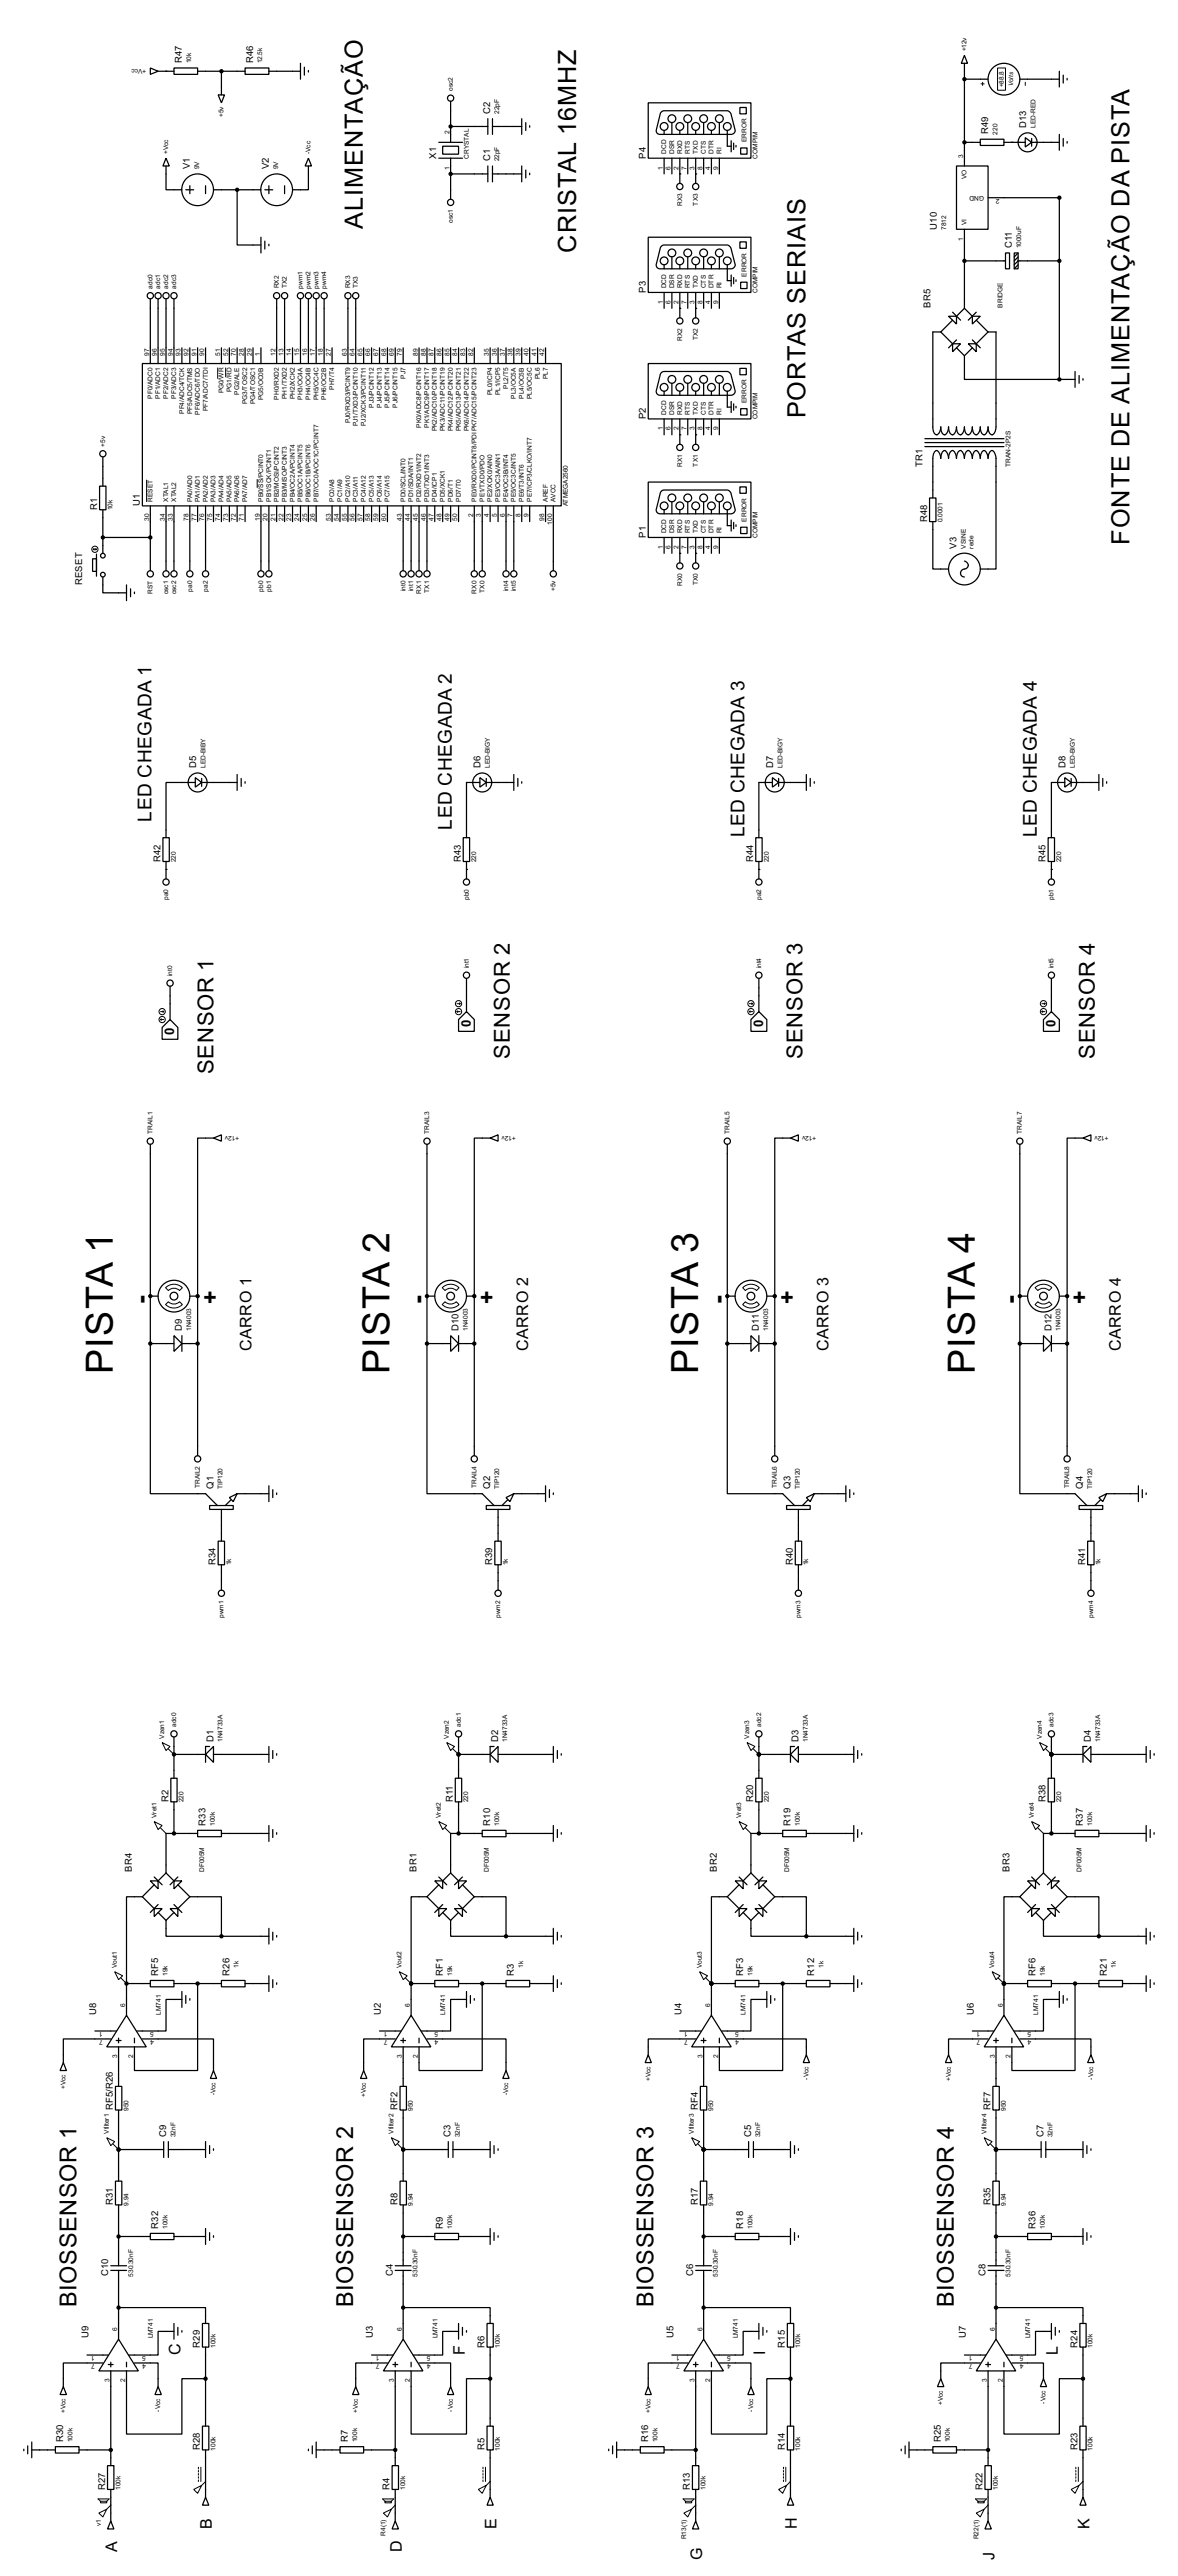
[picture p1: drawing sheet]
<svg xmlns="http://www.w3.org/2000/svg" width="379mm" height="828mm" viewBox="0 0 379 828" stroke-linecap="round" stroke-linejoin="round" font-family="sans-serif">
<defs><g id="words">
<g font-size="13.5">
<text x="36.3" y="441.8" transform="rotate(-90 36.3 441.8)">PISTA 1</text>
<text x="125.2" y="441.8" transform="rotate(-90 125.2 441.8)">PISTA 2</text>
<text x="224.3" y="441.8" transform="rotate(-90 224.3 441.8)">PISTA 3</text>
<text x="313.2" y="441.8" transform="rotate(-90 313.2 441.8)">PISTA 4</text>
</g>
<g font-size="9.1">
<text x="116.6" y="73.6" transform="rotate(-90 116.6 73.6)">ALIMENTAÇÃO</text>
<text x="185.1" y="81.2" transform="rotate(-90 185.1 81.2)">CRISTAL 16MHZ</text>
<text x="258.8" y="134.5" transform="rotate(-90 258.8 134.5)">PORTAS SERIAIS</text>
<text x="362.9" y="175.2" transform="rotate(-90 362.9 175.2)">FONTE DE ALIMENTAÇÃO DA PISTA</text>
<text x="48" y="419.2" transform="rotate(-90 48 419.2)">-</text>
<text x="136.9" y="419.2" transform="rotate(-90 136.9 419.2)">-</text>
<text x="233.5" y="419.2" transform="rotate(-90 233.5 419.2)">-</text>
<text x="327.4" y="419.2" transform="rotate(-90 327.4 419.2)">-</text>
</g>
<g font-size="8.4">
<text x="24.6" y="741.6" transform="rotate(-90 24.6 741.6)">BIOSSENSOR 1</text>
<text x="113.5" y="741.6" transform="rotate(-90 113.5 741.6)">BIOSSENSOR 2</text>
<text x="210" y="741.6" transform="rotate(-90 210 741.6)">BIOSSENSOR 3</text>
<text x="306.5" y="741.6" transform="rotate(-90 306.5 741.6)">BIOSSENSOR 4</text>
</g>
<g font-size="8.2">
<text x="70.1" y="419.2" transform="rotate(-90 70.1 419.2)">+</text>
<text x="159" y="419.2" transform="rotate(-90 159 419.2)">+</text>
<text x="255.6" y="419.2" transform="rotate(-90 255.6 419.2)">+</text>
<text x="349.5" y="419.2" transform="rotate(-90 349.5 419.2)">+</text>
</g>
<g font-size="7.9">
<text x="163.9" y="340.3" transform="rotate(-90 163.9 340.3)">SENSOR 2</text>
<text x="257.9" y="340.3" transform="rotate(-90 257.9 340.3)">SENSOR 3</text>
<text x="351.8" y="340.3" transform="rotate(-90 351.8 340.3)">SENSOR 4</text>
<text x="68.6" y="345.3" transform="rotate(-90 68.6 345.3)">SENSOR 1</text>
</g>
<g font-size="6.9">
<text x="48.7" y="264.1" transform="rotate(-90 48.7 264.1)">LED CHEGADA 1</text>
<text x="145.2" y="266.6" transform="rotate(-90 145.2 266.6)">LED CHEGADA 2</text>
<text x="239.2" y="269.1" transform="rotate(-90 239.2 269.1)">LED CHEGADA 3</text>
<text x="333.2" y="269.1" transform="rotate(-90 333.2 269.1)">LED CHEGADA 4</text>
</g>
<g font-size="5.8">
<text x="80.8" y="434.3" transform="rotate(-90 80.8 434.3)">CARRO 1</text>
<text x="169.7" y="434.3" transform="rotate(-90 169.7 434.3)">CARRO 2</text>
<text x="266.3" y="434.3" transform="rotate(-90 266.3 434.3)">CARRO 3</text>
<text x="360.2" y="434.3" transform="rotate(-90 360.2 434.3)">CARRO 4</text>
<text x="57.9" y="756.9" transform="rotate(-90 57.9 756.9)">C</text>
<text x="149.4" y="756.9" transform="rotate(-90 149.4 756.9)">F</text>
<text x="245.9" y="756.9" transform="rotate(-90 245.9 756.9)">I</text>
<text x="339.9" y="756.9" transform="rotate(-90 339.9 756.9)">L</text>
<text x="68.1" y="812.8" transform="rotate(-90 68.1 812.8)">B</text>
<text x="159.5" y="812.8" transform="rotate(-90 159.5 812.8)">E</text>
<text x="256.1" y="812.8" transform="rotate(-90 256.1 812.8)">H</text>
<text x="350.1" y="812.8" transform="rotate(-90 350.1 812.8)">K</text>
<text x="37.6" y="820.4" transform="rotate(-90 37.6 820.4)">A</text>
<text x="129.1" y="820.4" transform="rotate(-90 129.1 820.4)">D</text>
<text x="225.6" y="822.9" transform="rotate(-90 225.6 822.9)">G</text>
<text x="319.6" y="822.9" transform="rotate(-90 319.6 822.9)">J</text>
</g>
<g font-size="4.8">
<text x="56" y="332.6" transform="rotate(-90 56 332.6)">0</text>
<text x="151.3" y="330.1" transform="rotate(-90 151.3 330.1)">0</text>
<text x="245.2" y="330.1" transform="rotate(-90 245.2 330.1)">0</text>
<text x="339.2" y="330.1" transform="rotate(-90 339.2 330.1)">0</text>
</g>
<g font-size="3.4">
<text x="58.5" y="20.3" transform="rotate(-90 58.5 20.3)">R47</text>
<text x="81.3" y="20.3" transform="rotate(-90 81.3 20.3)">R46</text>
<text x="157.5" y="36.6" transform="rotate(-90 157.5 36.6)">C2</text>
<text x="329.7" y="41.2" transform="rotate(-90 329.7 41.2)">D13</text>
<text x="317.6" y="43.2" transform="rotate(-90 317.6 43.2)">R49</text>
<text x="140.2" y="51" transform="rotate(-90 140.2 51)">X1</text>
<text x="157.5" y="51.8" transform="rotate(-90 157.5 51.8)">C1</text>
<text x="207.5" y="51" transform="rotate(-90 207.5 51)">P4</text>
<text x="61" y="54.4" transform="rotate(-90 61 54.4)">V1</text>
<text x="86.4" y="54.4" transform="rotate(-90 86.4 54.4)">V2</text>
<text x="301" y="73.8" transform="rotate(-90 301 73.8)">U10</text>
<text x="325.2" y="79.8" transform="rotate(-90 325.2 79.8)">C11</text>
<text x="207.5" y="94.1" transform="rotate(-90 207.5 94.1)">P3</text>
<text x="299" y="98.8" transform="rotate(-90 299 98.8)">BR5</text>
<text x="207.5" y="134.8" transform="rotate(-90 207.5 134.8)">P2</text>
<text x="296.4" y="150" transform="rotate(-90 296.4 150)">TR1</text>
<text x="31.2" y="164" transform="rotate(-90 31.2 164)">R1</text>
<text x="45" y="162.7" transform="rotate(-90 45 162.7)">U1</text>
<text x="297.9" y="167.8" transform="rotate(-90 297.9 167.8)">R48</text>
<text x="207.5" y="172.9" transform="rotate(-90 207.5 172.9)">P1</text>
<text x="307.4" y="176.3" transform="rotate(-90 307.4 176.3)">V3</text>
<text x="26.4" y="188.1" transform="rotate(-90 26.4 188.1)">RESET</text>
<text x="63" y="246.9" transform="rotate(-90 63 246.9)">D5</text>
<text x="154.5" y="246.9" transform="rotate(-90 154.5 246.9)">D6</text>
<text x="248.5" y="246.9" transform="rotate(-90 248.5 246.9)">D7</text>
<text x="342.4" y="246.9" transform="rotate(-90 342.4 246.9)">D8</text>
<text x="51.5" y="277" transform="rotate(-90 51.5 277)">R42</text>
<text x="148.1" y="277" transform="rotate(-90 148.1 277)">R43</text>
<text x="242.1" y="277" transform="rotate(-90 242.1 277)">R44</text>
<text x="336" y="277" transform="rotate(-90 336 277)">R45</text>
<text x="58.5" y="427.7" transform="rotate(-90 58.5 427.7)">D9</text>
<text x="147.4" y="427.7" transform="rotate(-90 147.4 427.7)">D10</text>
<text x="243.9" y="427.7" transform="rotate(-90 243.9 427.7)">D11</text>
<text x="337.9" y="427.7" transform="rotate(-90 337.9 427.7)">D12</text>
<text x="68.6" y="478.5" transform="rotate(-90 68.6 478.5)">Q1</text>
<text x="157.5" y="478.5" transform="rotate(-90 157.5 478.5)">Q2</text>
<text x="254.1" y="478.5" transform="rotate(-90 254.1 478.5)">Q3</text>
<text x="348" y="478.5" transform="rotate(-90 348 478.5)">Q4</text>
<text x="69.3" y="503.1" transform="rotate(-90 69.3 503.1)">R34</text>
<text x="158.2" y="503.1" transform="rotate(-90 158.2 503.1)">R39</text>
<text x="254.8" y="503.1" transform="rotate(-90 254.8 503.1)">R40</text>
<text x="348.7" y="503.1" transform="rotate(-90 348.7 503.1)">R41</text>
<text x="68.6" y="559.8" transform="rotate(-90 68.6 559.8)">D1</text>
<text x="160.1" y="559.8" transform="rotate(-90 160.1 559.8)">D2</text>
<text x="256.5" y="559.8" transform="rotate(-90 256.5 559.8)">D3</text>
<text x="350.6" y="559.8" transform="rotate(-90 350.6 559.8)">D4</text>
<text x="54.1" y="579.3" transform="rotate(-90 54.1 579.3)">R2</text>
<text x="145.5" y="579.3" transform="rotate(-90 145.5 579.3)">R11</text>
<text x="242.1" y="579.3" transform="rotate(-90 242.1 579.3)">R20</text>
<text x="336" y="579.3" transform="rotate(-90 336 579.3)">R38</text>
<text x="66" y="586.7" transform="rotate(-90 66 586.7)">R33</text>
<text x="157.5" y="586.7" transform="rotate(-90 157.5 586.7)">R10</text>
<text x="254" y="586.7" transform="rotate(-90 254 586.7)">R19</text>
<text x="348" y="586.7" transform="rotate(-90 348 586.7)">R37</text>
<text x="42.4" y="601.7" transform="rotate(-90 42.4 601.7)">BR4</text>
<text x="133.9" y="601.7" transform="rotate(-90 133.9 601.7)">BR1</text>
<text x="230.4" y="601.7" transform="rotate(-90 230.4 601.7)">BR2</text>
<text x="324.4" y="601.7" transform="rotate(-90 324.4 601.7)">BR3</text>
<text x="50.8" y="635" transform="rotate(-90 50.8 635)">RF5</text>
<text x="73.7" y="635" transform="rotate(-90 73.7 635)">R26</text>
<text x="142.3" y="635" transform="rotate(-90 142.3 635)">RF1</text>
<text x="165.1" y="635" transform="rotate(-90 165.1 635)">R3</text>
<text x="238.8" y="635" transform="rotate(-90 238.8 635)">RF3</text>
<text x="261.7" y="635" transform="rotate(-90 261.7 635)">R12</text>
<text x="332.8" y="635" transform="rotate(-90 332.8 635)">RF6</text>
<text x="355.7" y="635" transform="rotate(-90 355.7 635)">R21</text>
<text x="31" y="647.5" transform="rotate(-90 31 647.5)">U8</text>
<text x="122.4" y="647.5" transform="rotate(-90 122.4 647.5)">U2</text>
<text x="219" y="647.5" transform="rotate(-90 219 647.5)">U4</text>
<text x="312.9" y="647.5" transform="rotate(-90 312.9 647.5)">U6</text>
<text x="36.3" y="678.3" transform="rotate(-90 36.3 678.3)">RF5/R26</text>
<text x="127.7" y="678.3" transform="rotate(-90 127.7 678.3)">RF2</text>
<text x="224.3" y="678.3" transform="rotate(-90 224.3 678.3)">RF4</text>
<text x="318.2" y="678.3" transform="rotate(-90 318.2 678.3)">RF7</text>
<text x="53.3" y="686.8" transform="rotate(-90 53.3 686.8)">C9</text>
<text x="144.8" y="686.8" transform="rotate(-90 144.8 686.8)">C3</text>
<text x="241.3" y="686.8" transform="rotate(-90 241.3 686.8)">C5</text>
<text x="335.3" y="686.8" transform="rotate(-90 335.3 686.8)">C7</text>
<text x="36.3" y="708.8" transform="rotate(-90 36.3 708.8)">R31</text>
<text x="127.8" y="708.8" transform="rotate(-90 127.8 708.8)">R8</text>
<text x="224.3" y="708.8" transform="rotate(-90 224.3 708.8)">R17</text>
<text x="318.3" y="708.8" transform="rotate(-90 318.3 708.8)">R35</text>
<text x="50.8" y="716.3" transform="rotate(-90 50.8 716.3)">R32</text>
<text x="142.3" y="716.3" transform="rotate(-90 142.3 716.3)">R9</text>
<text x="238.8" y="716.3" transform="rotate(-90 238.8 716.3)">R18</text>
<text x="332.8" y="716.3" transform="rotate(-90 332.8 716.3)">R36</text>
<text x="34.8" y="731.7" transform="rotate(-90 34.8 731.7)">C10</text>
<text x="126.2" y="731.7" transform="rotate(-90 126.2 731.7)">C4</text>
<text x="222.7" y="731.7" transform="rotate(-90 222.7 731.7)">C6</text>
<text x="316.7" y="731.7" transform="rotate(-90 316.7 731.7)">C8</text>
<text x="28.5" y="751.6" transform="rotate(-90 28.5 751.6)">U9</text>
<text x="64.2" y="754.5" transform="rotate(-90 64.2 754.5)">R29</text>
<text x="119.9" y="751.6" transform="rotate(-90 119.9 751.6)">U3</text>
<text x="155.7" y="754.5" transform="rotate(-90 155.7 754.5)">R6</text>
<text x="216.4" y="751.6" transform="rotate(-90 216.4 751.6)">U5</text>
<text x="252.2" y="754.5" transform="rotate(-90 252.2 754.5)">R15</text>
<text x="310.4" y="751.6" transform="rotate(-90 310.4 751.6)">U7</text>
<text x="346.2" y="754.5" transform="rotate(-90 346.2 754.5)">R24</text>
<text x="20.4" y="784.9" transform="rotate(-90 20.4 784.9)">R30</text>
<text x="111.8" y="784.9" transform="rotate(-90 111.8 784.9)">R7</text>
<text x="208.3" y="784.9" transform="rotate(-90 208.3 784.9)">R16</text>
<text x="302.3" y="784.9" transform="rotate(-90 302.3 784.9)">R25</text>
<text x="64.2" y="787.6" transform="rotate(-90 64.2 787.6)">R28</text>
<text x="155.7" y="787.6" transform="rotate(-90 155.7 787.6)">R5</text>
<text x="252.2" y="787.6" transform="rotate(-90 252.2 787.6)">R14</text>
<text x="346.2" y="787.6" transform="rotate(-90 346.2 787.6)">R23</text>
<text x="33.7" y="800.3" transform="rotate(-90 33.7 800.3)">R27</text>
<text x="125.2" y="800.3" transform="rotate(-90 125.2 800.3)">R4</text>
<text x="221.7" y="800.3" transform="rotate(-90 221.7 800.3)">R13</text>
<text x="315.7" y="800.3" transform="rotate(-90 315.7 800.3)">R22</text>
</g>
<g font-size="2.4">
<text x="310.6" y="16.5" transform="rotate(-90 310.6 16.5)">+12v</text>
<text x="47" y="22.2" transform="rotate(-180 47 22.2)">+Vcc</text>
<text x="61.4" y="20.4" transform="rotate(-90 61.4 20.4)">10k</text>
<text x="84.3" y="20.4" transform="rotate(-90 84.3 20.4)">12.5k</text>
<text x="145.5" y="29.2" transform="rotate(-90 145.5 29.2)">osc2</text>
<text x="322.6" y="28.1" transform="rotate(-90 322.6 28.1)">+88.8</text>
<text x="71.9" y="37.6" transform="rotate(-90 71.9 37.6)">+5v</text>
<text x="160.5" y="36.7" transform="rotate(-90 160.5 36.7)">22pF</text>
<text x="332.7" y="41.2" transform="rotate(-90 332.7 41.2)">LED-RED</text>
<text x="144.4" y="43.2" transform="rotate(-90 144.4 43.2)">2</text>
<text x="239.9" y="45.8" transform="rotate(-90 239.9 45.8)">ERROR</text>
<text x="320.5" y="43.2" transform="rotate(-90 320.5 43.2)">220</text>
<text x="54.1" y="49.6" transform="rotate(-90 54.1 49.6)">+Vcc</text>
<text x="99.8" y="49.6" transform="rotate(-90 99.8 49.6)">-Vcc</text>
<text x="150.7" y="51" transform="rotate(-90 150.7 51)">CRYSTAL</text>
<text x="160.5" y="51.9" transform="rotate(-90 160.5 51.9)">22pF</text>
<text x="214.1" y="49.5" transform="rotate(-90 214.1 49.5)">DCD</text>
<text x="216.6" y="49.5" transform="rotate(-90 216.6 49.5)">DSR</text>
<text x="219.2" y="49.5" transform="rotate(-90 219.2 49.5)">RXD</text>
<text x="221.7" y="49.5" transform="rotate(-90 221.7 49.5)">RTS</text>
<text x="224.3" y="49.5" transform="rotate(-90 224.3 49.5)">TXD</text>
<text x="226.8" y="49.5" transform="rotate(-90 226.8 49.5)">CTS</text>
<text x="229.3" y="49.5" transform="rotate(-90 229.3 49.5)">DTR</text>
<text x="231.9" y="49.5" transform="rotate(-90 231.9 49.5)">RI</text>
<text x="243.4" y="51" transform="rotate(-90 243.4 51)">COMPIM</text>
<text x="309.5" y="50.8" transform="rotate(-90 309.5 50.8)">3</text>
<text x="64" y="54.4" transform="rotate(-90 64 54.4)">9V</text>
<text x="89.4" y="54.4" transform="rotate(-90 89.4 54.4)">9V</text>
<text x="144.4" y="54.5" transform="rotate(-90 144.4 54.5)">1</text>
<text x="213" y="54.5" transform="rotate(-90 213 54.5)">1</text>
<text x="215.5" y="54.5" transform="rotate(-90 215.5 54.5)">6</text>
<text x="218" y="54.5" transform="rotate(-90 218 54.5)">2</text>
<text x="220.6" y="54.5" transform="rotate(-90 220.6 54.5)">7</text>
<text x="223.2" y="54.5" transform="rotate(-90 223.2 54.5)">3</text>
<text x="225.7" y="54.5" transform="rotate(-90 225.7 54.5)">8</text>
<text x="228.2" y="54.5" transform="rotate(-90 228.2 54.5)">4</text>
<text x="230.7" y="54.5" transform="rotate(-90 230.7 54.5)">9</text>
<text x="310.6" y="57.7" transform="rotate(-90 310.6 57.7)">VO</text>
<text x="316.2" y="62.8" transform="rotate(-180 316.2 62.8)">GND</text>
<text x="321.2" y="64" transform="rotate(-180 321.2 64)">2</text>
<text x="145.5" y="71.7" transform="rotate(-90 145.5 71.7)">osc1</text>
<text x="219.2" y="66.3" transform="rotate(-90 219.2 66.3)">RX3</text>
<text x="224.3" y="66.1" transform="rotate(-90 224.3 66.1)">TX3</text>
<text x="304" y="73.9" transform="rotate(-90 304 73.9)">7812</text>
<text x="309.5" y="77.4" transform="rotate(-90 309.5 77.4)">1</text>
<text x="310.6" y="72.4" transform="rotate(-90 310.6 72.4)">VI</text>
<text x="328.1" y="79.8" transform="rotate(-90 328.1 79.8)">1000uF</text>
<text x="239.9" y="88.9" transform="rotate(-90 239.9 88.9)">ERROR</text>
<text x="49" y="92.7" transform="rotate(-90 49 92.7)">adc0</text>
<text x="51.5" y="92.8" transform="rotate(-90 51.5 92.8)">adc1</text>
<text x="54.1" y="92.7" transform="rotate(-90 54.1 92.7)">adc2</text>
<text x="56.6" y="92.7" transform="rotate(-90 56.6 92.7)">adc3</text>
<text x="89.6" y="92.7" transform="rotate(-90 89.6 92.7)">RX2</text>
<text x="92.2" y="92.7" transform="rotate(-90 92.2 92.7)">TX2</text>
<text x="97.3" y="92.8" transform="rotate(-90 97.3 92.8)">pwm1</text>
<text x="99.8" y="92.7" transform="rotate(-90 99.8 92.7)">pwm2</text>
<text x="102.3" y="92.8" transform="rotate(-90 102.3 92.8)">pwm3</text>
<text x="104.9" y="92.7" transform="rotate(-90 104.9 92.7)">pwm4</text>
<text x="112.5" y="92.7" transform="rotate(-90 112.5 92.7)">RX3</text>
<text x="115" y="92.7" transform="rotate(-90 115 92.7)">TX3</text>
<text x="214.1" y="92.7" transform="rotate(-90 214.1 92.7)">DCD</text>
<text x="216.6" y="92.7" transform="rotate(-90 216.6 92.7)">DSR</text>
<text x="219.2" y="92.7" transform="rotate(-90 219.2 92.7)">RXD</text>
<text x="221.7" y="92.7" transform="rotate(-90 221.7 92.7)">RTS</text>
<text x="224.3" y="92.7" transform="rotate(-90 224.3 92.7)">TXD</text>
<text x="226.8" y="92.7" transform="rotate(-90 226.8 92.7)">CTS</text>
<text x="229.3" y="92.7" transform="rotate(-90 229.3 92.7)">DTR</text>
<text x="231.9" y="92.7" transform="rotate(-90 231.9 92.7)">RI</text>
<text x="243.4" y="94.2" transform="rotate(-90 243.4 94.2)">COMPIM</text>
<text x="213" y="97.7" transform="rotate(-90 213 97.7)">1</text>
<text x="215.5" y="97.7" transform="rotate(-90 215.5 97.7)">6</text>
<text x="218" y="97.7" transform="rotate(-90 218 97.7)">2</text>
<text x="220.6" y="97.7" transform="rotate(-90 220.6 97.7)">7</text>
<text x="223.2" y="97.7" transform="rotate(-90 223.2 97.7)">3</text>
<text x="225.7" y="97.7" transform="rotate(-90 225.7 97.7)">8</text>
<text x="228.2" y="97.7" transform="rotate(-90 228.2 97.7)">4</text>
<text x="230.7" y="97.7" transform="rotate(-90 230.7 97.7)">9</text>
<text x="322.2" y="98.9" transform="rotate(-90 322.2 98.9)">BRIDGE</text>
<text x="219.2" y="109.5" transform="rotate(-90 219.2 109.5)">RX2</text>
<text x="224.3" y="109.3" transform="rotate(-90 224.3 109.3)">TX2</text>
<text x="47.9" y="114.3" transform="rotate(-90 47.9 114.3)">97</text>
<text x="50.4" y="114.4" transform="rotate(-90 50.4 114.4)">96</text>
<text x="53" y="114.3" transform="rotate(-90 53 114.3)">95</text>
<text x="55.5" y="114.3" transform="rotate(-90 55.5 114.3)">94</text>
<text x="58.1" y="114.3" transform="rotate(-90 58.1 114.3)">93</text>
<text x="60.6" y="114.3" transform="rotate(-90 60.6 114.3)">92</text>
<text x="63.1" y="114.4" transform="rotate(-90 63.1 114.4)">91</text>
<text x="65.7" y="114.3" transform="rotate(-90 65.7 114.3)">90</text>
<text x="70.8" y="114.3" transform="rotate(-90 70.8 114.3)">51</text>
<text x="73.3" y="114.3" transform="rotate(-90 73.3 114.3)">52</text>
<text x="75.8" y="114.3" transform="rotate(-90 75.8 114.3)">70</text>
<text x="78.4" y="114.4" transform="rotate(-90 78.4 114.4)">28</text>
<text x="80.9" y="114.3" transform="rotate(-90 80.9 114.3)">29</text>
<text x="83.5" y="114.3" transform="rotate(-90 83.5 114.3)">1</text>
<text x="88.5" y="114.3" transform="rotate(-90 88.5 114.3)">12</text>
<text x="91.1" y="114.4" transform="rotate(-90 91.1 114.4)">13</text>
<text x="93.6" y="114.3" transform="rotate(-90 93.6 114.3)">14</text>
<text x="96.2" y="114.3" transform="rotate(-90 96.2 114.3)">15</text>
<text x="98.7" y="114.3" transform="rotate(-90 98.7 114.3)">16</text>
<text x="101.2" y="114.3" transform="rotate(-90 101.2 114.3)">17</text>
<text x="103.8" y="114.4" transform="rotate(-90 103.8 114.4)">18</text>
<text x="106.3" y="114.3" transform="rotate(-90 106.3 114.3)">27</text>
<text x="111.4" y="114.3" transform="rotate(-90 111.4 114.3)">63</text>
<text x="113.9" y="114.4" transform="rotate(-90 113.9 114.4)">64</text>
<text x="116.5" y="114.4" transform="rotate(-90 116.5 114.4)">65</text>
<text x="119" y="114.3" transform="rotate(-90 119 114.3)">66</text>
<text x="121.6" y="114.3" transform="rotate(-90 121.6 114.3)">67</text>
<text x="124.1" y="114.3" transform="rotate(-90 124.1 114.3)">68</text>
<text x="126.6" y="114.4" transform="rotate(-90 126.6 114.4)">69</text>
<text x="129.2" y="114.4" transform="rotate(-90 129.2 114.4)">79</text>
<text x="134.3" y="114.3" transform="rotate(-90 134.3 114.3)">89</text>
<text x="136.8" y="114.3" transform="rotate(-90 136.8 114.3)">88</text>
<text x="139.3" y="114.4" transform="rotate(-90 139.3 114.4)">87</text>
<text x="141.9" y="114.4" transform="rotate(-90 141.9 114.4)">86</text>
<text x="144.4" y="114.3" transform="rotate(-90 144.4 114.3)">85</text>
<text x="147" y="114.3" transform="rotate(-90 147 114.3)">84</text>
<text x="149.5" y="114.4" transform="rotate(-90 149.5 114.4)">83</text>
<text x="152" y="114.4" transform="rotate(-90 152 114.4)">82</text>
<text x="157.1" y="114.3" transform="rotate(-90 157.1 114.3)">35</text>
<text x="159.7" y="114.3" transform="rotate(-90 159.7 114.3)">36</text>
<text x="162.2" y="114.4" transform="rotate(-90 162.2 114.4)">37</text>
<text x="164.7" y="114.4" transform="rotate(-90 164.7 114.4)">38</text>
<text x="167.3" y="114.4" transform="rotate(-90 167.3 114.4)">39</text>
<text x="169.8" y="114.3" transform="rotate(-90 169.8 114.3)">40</text>
<text x="172.4" y="114.3" transform="rotate(-90 172.4 114.3)">41</text>
<text x="174.9" y="114.4" transform="rotate(-90 174.9 114.4)">42</text>
<text x="74.4" y="126" transform="rotate(-90 74.4 126)">PG1/RD</text>
<text x="107.4" y="125.3" transform="rotate(-90 107.4 125.3)">PH7/T4</text>
<text x="130.3" y="121.8" transform="rotate(-90 130.3 121.8)">PJ7</text>
<text x="163.3" y="124.9" transform="rotate(-90 163.3 124.9)">PL2/T5</text>
<text x="173.5" y="121.9" transform="rotate(-90 173.5 121.9)">PL6</text>
<text x="176" y="121.9" transform="rotate(-90 176 121.9)">PL7</text>
<text x="49" y="128.2" transform="rotate(-90 49 128.2)">PF0/ADC0</text>
<text x="51.5" y="128.2" transform="rotate(-90 51.5 128.2)">PF1/ADC1</text>
<text x="54.1" y="128.2" transform="rotate(-90 54.1 128.2)">PF2/ADC2</text>
<text x="56.6" y="128.2" transform="rotate(-90 56.6 128.2)">PF3/ADC3</text>
<text x="71.9" y="126.5" transform="rotate(-90 71.9 126.5)">PG0/WR</text>
<text x="76.9" y="126.9" transform="rotate(-90 76.9 126.9)">PG2/ALE</text>
<text x="79.5" y="130" transform="rotate(-90 79.5 130)">PG3/TOSC2</text>
<text x="82" y="130" transform="rotate(-90 82 130)">PG4/TOSC1</text>
<text x="84.6" y="128.6" transform="rotate(-90 84.6 128.6)">PG5/OC0B</text>
<text x="89.6" y="128.4" transform="rotate(-90 89.6 128.4)">PH0/RXD2</text>
<text x="92.2" y="128.2" transform="rotate(-90 92.2 128.2)">PH1/TXD2</text>
<text x="94.7" y="128.3" transform="rotate(-90 94.7 128.3)">PH2/XCK2</text>
<text x="97.3" y="128.5" transform="rotate(-90 97.3 128.5)">PH3/OC4A</text>
<text x="99.8" y="128.5" transform="rotate(-90 99.8 128.5)">PH4/OC4B</text>
<text x="102.3" y="128.7" transform="rotate(-90 102.3 128.7)">PH5/OC4C</text>
<text x="104.8" y="128.5" transform="rotate(-90 104.8 128.5)">PH6/OC2B</text>
<text x="120.1" y="131" transform="rotate(-90 120.1 131)">PJ3/PCINT12</text>
<text x="122.7" y="131" transform="rotate(-90 122.7 131)">PJ4/PCINT13</text>
<text x="125.2" y="131" transform="rotate(-90 125.2 131)">PJ5/PCINT14</text>
<text x="127.7" y="131" transform="rotate(-90 127.7 131)">PJ6/PCINT15</text>
<text x="158.2" y="127.1" transform="rotate(-90 158.2 127.1)">PL0/ICP4</text>
<text x="160.8" y="127.1" transform="rotate(-90 160.8 127.1)">PL1/ICP5</text>
<text x="165.8" y="128.2" transform="rotate(-90 165.8 128.2)">PL3/OC5A</text>
<text x="168.4" y="128.2" transform="rotate(-90 168.4 128.2)">PL4/OC5B</text>
<text x="170.9" y="128.3" transform="rotate(-90 170.9 128.3)">PL5/OC5C</text>
<text x="239.9" y="129.6" transform="rotate(-90 239.9 129.6)">ERROR</text>
<text x="59.2" y="133" transform="rotate(-90 59.2 133)">PF4/ADC4/TCK</text>
<text x="61.7" y="133.2" transform="rotate(-90 61.7 133.2)">PF5/ADC5/TMS</text>
<text x="64.2" y="133.3" transform="rotate(-90 64.2 133.3)">PF6/ADC6/TDO</text>
<text x="66.8" y="132.2" transform="rotate(-90 66.8 132.2)">PF7/ADC7/TDI</text>
<text x="112.5" y="136.1" transform="rotate(-90 112.5 136.1)">PJ0/RXD3/PCINT9</text>
<text x="115" y="137" transform="rotate(-90 115 137)">PJ1/TXD3/PCINT10</text>
<text x="117.6" y="136.9" transform="rotate(-90 117.6 136.9)">PJ2/XCK3/PCINT11</text>
<text x="135.4" y="137.5" transform="rotate(-90 135.4 137.5)">PK0/ADC8/PCINT16</text>
<text x="137.9" y="137.5" transform="rotate(-90 137.9 137.5)">PK1/ADC9/PCINT17</text>
<text x="214.1" y="133.4" transform="rotate(-90 214.1 133.4)">DCD</text>
<text x="216.6" y="133.4" transform="rotate(-90 216.6 133.4)">DSR</text>
<text x="219.2" y="133.4" transform="rotate(-90 219.2 133.4)">RXD</text>
<text x="221.7" y="133.4" transform="rotate(-90 221.7 133.4)">RTS</text>
<text x="224.3" y="133.4" transform="rotate(-90 224.3 133.4)">TXD</text>
<text x="226.8" y="133.4" transform="rotate(-90 226.8 133.4)">CTS</text>
<text x="229.3" y="133.4" transform="rotate(-90 229.3 133.4)">DTR</text>
<text x="231.9" y="133.4" transform="rotate(-90 231.9 133.4)">RI</text>
<text x="243.4" y="134.8" transform="rotate(-90 243.4 134.8)">COMPIM</text>
<text x="33.7" y="143.6" transform="rotate(-90 33.7 143.6)">+5v</text>
<text x="140.4" y="138.7" transform="rotate(-90 140.4 138.7)">PK2/ADC10/PCINT18</text>
<text x="143" y="138.5" transform="rotate(-90 143 138.5)">PK3/ADC11/PCINT19</text>
<text x="145.5" y="138.7" transform="rotate(-90 145.5 138.7)">PK4/ADC12/PCINT20</text>
<text x="148.1" y="138.7" transform="rotate(-90 148.1 138.7)">PK5/ADC13/PCINT21</text>
<text x="150.6" y="138.7" transform="rotate(-90 150.6 138.7)">PK6/ADC14/PCINT22</text>
<text x="213" y="138.4" transform="rotate(-90 213 138.4)">1</text>
<text x="215.5" y="138.4" transform="rotate(-90 215.5 138.4)">6</text>
<text x="218" y="138.4" transform="rotate(-90 218 138.4)">2</text>
<text x="220.6" y="138.3" transform="rotate(-90 220.6 138.3)">7</text>
<text x="223.2" y="138.4" transform="rotate(-90 223.2 138.4)">3</text>
<text x="225.7" y="138.3" transform="rotate(-90 225.7 138.3)">8</text>
<text x="228.2" y="138.4" transform="rotate(-90 228.2 138.4)">4</text>
<text x="230.7" y="138.4" transform="rotate(-90 230.7 138.4)">9</text>
<text x="224.3" y="150" transform="rotate(-90 224.3 150)">TX1</text>
<text x="219.2" y="150.2" transform="rotate(-90 219.2 150.2)">RX1</text>
<text x="324.7" y="150.1" transform="rotate(-90 324.7 150.1)">TRAN-2P2S</text>
<text x="49" y="161.3" transform="rotate(-90 49 161.3)">RESET</text>
<text x="54" y="161.3" transform="rotate(-90 54 161.3)">XTAL1</text>
<text x="56.6" y="161.3" transform="rotate(-90 56.6 161.3)">XTAL2</text>
<text x="61.7" y="161.3" transform="rotate(-90 61.7 161.3)">PA0/AD0</text>
<text x="64.2" y="161.3" transform="rotate(-90 64.2 161.3)">PA1/AD1</text>
<text x="66.8" y="161.3" transform="rotate(-90 66.8 161.3)">PA2/AD2</text>
<text x="69.3" y="161.3" transform="rotate(-90 69.3 161.3)">PA3/AD3</text>
<text x="71.9" y="161.3" transform="rotate(-90 71.9 161.3)">PA4/AD4</text>
<text x="74.4" y="161.3" transform="rotate(-90 74.4 161.3)">PA5/AD5</text>
<text x="76.9" y="161.3" transform="rotate(-90 76.9 161.3)">PA6/AD6</text>
<text x="79.5" y="161.3" transform="rotate(-90 79.5 161.3)">PA7/AD7</text>
<text x="84.6" y="161.3" transform="rotate(-90 84.6 161.3)">PB0/SS/PCINT0</text>
<text x="87.1" y="161.3" transform="rotate(-90 87.1 161.3)">PB1/SCK/PCINT1</text>
<text x="89.6" y="161.3" transform="rotate(-90 89.6 161.3)">PB2/MOSI/PCINT2</text>
<text x="92.1" y="161.3" transform="rotate(-90 92.1 161.3)">PB3/MISO/PCINT3</text>
<text x="94.7" y="161.3" transform="rotate(-90 94.7 161.3)">PB4/OC2A/PCINT4</text>
<text x="97.3" y="161.3" transform="rotate(-90 97.3 161.3)">PB5/OC1A/PCINT5</text>
<text x="99.8" y="161.3" transform="rotate(-90 99.8 161.3)">PB6/OC1B/PCINT6</text>
<text x="102.3" y="161.3" transform="rotate(-90 102.3 161.3)">PB7/OC0A/OC1C/PCINT7</text>
<text x="107.4" y="161.3" transform="rotate(-90 107.4 161.3)">PC0/A8</text>
<text x="110" y="161.3" transform="rotate(-90 110 161.3)">PC1/A9</text>
<text x="112.5" y="161.3" transform="rotate(-90 112.5 161.3)">PC2/A10</text>
<text x="115" y="161.3" transform="rotate(-90 115 161.3)">PC3/A11</text>
<text x="117.6" y="161.3" transform="rotate(-90 117.6 161.3)">PC4/A12</text>
<text x="120.1" y="161.3" transform="rotate(-90 120.1 161.3)">PC5/A13</text>
<text x="122.7" y="161.3" transform="rotate(-90 122.7 161.3)">PC6/A14</text>
<text x="125.2" y="161.3" transform="rotate(-90 125.2 161.3)">PC7/A15</text>
<text x="130.3" y="161.3" transform="rotate(-90 130.3 161.3)">PD0/SCL/INT0</text>
<text x="132.8" y="161.3" transform="rotate(-90 132.8 161.3)">PD1/SDA/INT1</text>
<text x="135.4" y="161.3" transform="rotate(-90 135.4 161.3)">PD2/RXD1/INT2</text>
<text x="137.9" y="161.3" transform="rotate(-90 137.9 161.3)">PD3/TXD1/INT3</text>
<text x="140.4" y="161.3" transform="rotate(-90 140.4 161.3)">PD4/ICP1</text>
<text x="143" y="161.3" transform="rotate(-90 143 161.3)">PD5/XCK1</text>
<text x="145.5" y="161.3" transform="rotate(-90 145.5 161.3)">PD6/T1</text>
<text x="148.1" y="161.3" transform="rotate(-90 148.1 161.3)">PD7/T0</text>
<text x="153.1" y="161.3" transform="rotate(-90 153.1 161.3)">PE0/RXD0/PCINT8/PDIPK7/ADC15/PCINT23</text>
<text x="155.7" y="161.3" transform="rotate(-90 155.7 161.3)">PE1/TXD0/PDO</text>
<text x="158.2" y="161.3" transform="rotate(-90 158.2 161.3)">PE2/XCK0/AIN0</text>
<text x="160.8" y="161.3" transform="rotate(-90 160.8 161.3)">PE3/OC3A/AIN1</text>
<text x="163.3" y="161.3" transform="rotate(-90 163.3 161.3)">PE4/OC3B/INT4</text>
<text x="165.8" y="161.3" transform="rotate(-90 165.8 161.3)">PE5/OC3C/INT5</text>
<text x="168.4" y="161.3" transform="rotate(-90 168.4 161.3)">PE6/T3/INT6</text>
<text x="170.9" y="161.3" transform="rotate(-90 170.9 161.3)">PE7/ICP3/CLKO/INT7</text>
<text x="176" y="161.3" transform="rotate(-90 176 161.3)">AREF</text>
<text x="178.5" y="161.3" transform="rotate(-90 178.5 161.3)">AVCC</text>
<text x="36.2" y="164.1" transform="rotate(-90 36.2 164.1)">10k</text>
<text x="47.9" y="167.4" transform="rotate(-90 47.9 167.4)">30</text>
<text x="52.9" y="167.4" transform="rotate(-90 52.9 167.4)">34</text>
<text x="55.5" y="167.4" transform="rotate(-90 55.5 167.4)">33</text>
<text x="60.6" y="167.4" transform="rotate(-90 60.6 167.4)">78</text>
<text x="63.1" y="167.4" transform="rotate(-90 63.1 167.4)">77</text>
<text x="65.6" y="167.4" transform="rotate(-90 65.6 167.4)">76</text>
<text x="68.2" y="167.5" transform="rotate(-90 68.2 167.5)">75</text>
<text x="70.7" y="167.5" transform="rotate(-90 70.7 167.5)">74</text>
<text x="73.3" y="167.4" transform="rotate(-90 73.3 167.4)">73</text>
<text x="75.8" y="167.4" transform="rotate(-90 75.8 167.4)">72</text>
<text x="78.4" y="167.4" transform="rotate(-90 78.4 167.4)">71</text>
<text x="83.5" y="167.5" transform="rotate(-90 83.5 167.5)">19</text>
<text x="86" y="167.4" transform="rotate(-90 86 167.4)">20</text>
<text x="88.5" y="167.4" transform="rotate(-90 88.5 167.4)">21</text>
<text x="91" y="167.4" transform="rotate(-90 91 167.4)">22</text>
<text x="93.6" y="167.5" transform="rotate(-90 93.6 167.5)">23</text>
<text x="96.2" y="167.4" transform="rotate(-90 96.2 167.4)">24</text>
<text x="98.7" y="167.4" transform="rotate(-90 98.7 167.4)">25</text>
<text x="101.2" y="167.4" transform="rotate(-90 101.2 167.4)">26</text>
<text x="106.3" y="167.5" transform="rotate(-90 106.3 167.5)">53</text>
<text x="108.9" y="167.4" transform="rotate(-90 108.9 167.4)">54</text>
<text x="111.4" y="167.4" transform="rotate(-90 111.4 167.4)">55</text>
<text x="113.9" y="167.4" transform="rotate(-90 113.9 167.4)">56</text>
<text x="116.4" y="167.4" transform="rotate(-90 116.4 167.4)">57</text>
<text x="119" y="167.5" transform="rotate(-90 119 167.5)">58</text>
<text x="121.6" y="167.4" transform="rotate(-90 121.6 167.4)">59</text>
<text x="124.1" y="167.4" transform="rotate(-90 124.1 167.4)">60</text>
<text x="129.2" y="167.4" transform="rotate(-90 129.2 167.4)">43</text>
<text x="131.7" y="167.5" transform="rotate(-90 131.7 167.5)">44</text>
<text x="134.3" y="167.4" transform="rotate(-90 134.3 167.4)">45</text>
<text x="136.8" y="167.4" transform="rotate(-90 136.8 167.4)">46</text>
<text x="139.3" y="167.4" transform="rotate(-90 139.3 167.4)">47</text>
<text x="141.9" y="167.4" transform="rotate(-90 141.9 167.4)">48</text>
<text x="144.4" y="167.5" transform="rotate(-90 144.4 167.5)">49</text>
<text x="147" y="167.4" transform="rotate(-90 147 167.4)">50</text>
<text x="152" y="166.3" transform="rotate(-90 152 166.3)">2</text>
<text x="154.6" y="166.3" transform="rotate(-90 154.6 166.3)">3</text>
<text x="157.1" y="166.3" transform="rotate(-90 157.1 166.3)">4</text>
<text x="159.7" y="166.3" transform="rotate(-90 159.7 166.3)">5</text>
<text x="162.2" y="166.3" transform="rotate(-90 162.2 166.3)">6</text>
<text x="164.7" y="166.3" transform="rotate(-90 164.7 166.3)">7</text>
<text x="167.3" y="166.3" transform="rotate(-90 167.3 166.3)">8</text>
<text x="169.8" y="166.3" transform="rotate(-90 169.8 166.3)">9</text>
<text x="174.9" y="167.4" transform="rotate(-90 174.9 167.4)">98</text>
<text x="182.5" y="162.8" transform="rotate(-90 182.5 162.8)">ATMEGA2560</text>
<text x="239.9" y="167.7" transform="rotate(-90 239.9 167.7)">ERROR</text>
<text x="302.9" y="167.9" transform="rotate(-90 302.9 167.9)">0.0001</text>
<text x="177.4" y="168.6" transform="rotate(-90 177.4 168.6)">100</text>
<text x="214.1" y="171.5" transform="rotate(-90 214.1 171.5)">DCD</text>
<text x="216.6" y="171.5" transform="rotate(-90 216.6 171.5)">DSR</text>
<text x="219.2" y="171.5" transform="rotate(-90 219.2 171.5)">RXD</text>
<text x="221.7" y="171.5" transform="rotate(-90 221.7 171.5)">RTS</text>
<text x="224.3" y="171.5" transform="rotate(-90 224.3 171.5)">TXD</text>
<text x="226.8" y="171.5" transform="rotate(-90 226.8 171.5)">CTS</text>
<text x="229.3" y="171.5" transform="rotate(-90 229.3 171.5)">DTR</text>
<text x="231.9" y="171.5" transform="rotate(-90 231.9 171.5)">RI</text>
<text x="243.4" y="172.9" transform="rotate(-90 243.4 172.9)">COMPIM</text>
<text x="213" y="176.4" transform="rotate(-90 213 176.4)">1</text>
<text x="215.5" y="176.5" transform="rotate(-90 215.5 176.5)">6</text>
<text x="218" y="176.5" transform="rotate(-90 218 176.5)">2</text>
<text x="220.6" y="176.4" transform="rotate(-90 220.6 176.4)">7</text>
<text x="223.2" y="176.5" transform="rotate(-90 223.2 176.5)">3</text>
<text x="225.7" y="176.4" transform="rotate(-90 225.7 176.4)">8</text>
<text x="228.2" y="176.5" transform="rotate(-90 228.2 176.5)">4</text>
<text x="230.7" y="176.5" transform="rotate(-90 230.7 176.5)">9</text>
<text x="310.4" y="176.3" transform="rotate(-90 310.4 176.3)">VSINE</text>
<text x="312.9" y="176.4" transform="rotate(-90 312.9 176.4)">rede</text>
<text x="49" y="191" transform="rotate(-90 49 191)">RST</text>
<text x="54.1" y="191.1" transform="rotate(-90 54.1 191.1)">osc1</text>
<text x="56.6" y="191.1" transform="rotate(-90 56.6 191.1)">osc2</text>
<text x="61.7" y="190.1" transform="rotate(-90 61.7 190.1)">pa0</text>
<text x="66.7" y="190.1" transform="rotate(-90 66.7 190.1)">pa2</text>
<text x="84.5" y="190.2" transform="rotate(-90 84.5 190.2)">pb0</text>
<text x="87.1" y="190.1" transform="rotate(-90 87.1 190.1)">pb1</text>
<text x="130.3" y="189.9" transform="rotate(-90 130.3 189.9)">int0</text>
<text x="132.8" y="190" transform="rotate(-90 132.8 190)">int1</text>
<text x="135.4" y="190.8" transform="rotate(-90 135.4 190.8)">RX1</text>
<text x="137.9" y="190.6" transform="rotate(-90 137.9 190.6)">TX1</text>
<text x="153.1" y="190.8" transform="rotate(-90 153.1 190.8)">RX0</text>
<text x="155.7" y="190.6" transform="rotate(-90 155.7 190.6)">TX0</text>
<text x="163.3" y="189.9" transform="rotate(-90 163.3 189.9)">int4</text>
<text x="165.8" y="190" transform="rotate(-90 165.8 190)">int5</text>
<text x="178.5" y="190" transform="rotate(-90 178.5 190)">+5v</text>
<text x="219.2" y="188.3" transform="rotate(-90 219.2 188.3)">RX0</text>
<text x="224.3" y="188.1" transform="rotate(-90 224.3 188.1)">TX0</text>
<text x="66" y="246.9" transform="rotate(-90 66 246.9)">LED-BIBY</text>
<text x="157.4" y="246.9" transform="rotate(-90 157.4 246.9)">LED-BIGY</text>
<text x="251.4" y="246.9" transform="rotate(-90 251.4 246.9)">LED-BIGY</text>
<text x="345.4" y="246.9" transform="rotate(-90 345.4 246.9)">LED-BIGY</text>
<text x="56.5" y="277.1" transform="rotate(-90 56.5 277.1)">220</text>
<text x="153" y="277.1" transform="rotate(-90 153 277.1)">220</text>
<text x="247" y="277.1" transform="rotate(-90 247 277.1)">220</text>
<text x="341" y="277.1" transform="rotate(-90 341 277.1)">220</text>
<text x="54.1" y="289.3" transform="rotate(-90 54.1 289.3)">pa0</text>
<text x="150.6" y="289.3" transform="rotate(-90 150.6 289.3)">pb0</text>
<text x="244.6" y="289.3" transform="rotate(-90 244.6 289.3)">pa2</text>
<text x="338.6" y="289.3" transform="rotate(-90 338.6 289.3)">pb1</text>
<text x="150.6" y="311.2" transform="rotate(-90 150.6 311.2)">int1</text>
<text x="244.6" y="311.2" transform="rotate(-90 244.6 311.2)">int4</text>
<text x="338.6" y="311.2" transform="rotate(-90 338.6 311.2)">int5</text>
<text x="55.4" y="313.7" transform="rotate(-90 55.4 313.7)">int0</text>
<text x="49" y="364.5" transform="rotate(-90 49 364.5)">TRAIL1</text>
<text x="76.9" y="365.1" transform="rotate(-180 76.9 365.1)">+12v</text>
<text x="137.9" y="364.5" transform="rotate(-90 137.9 364.5)">TRAIL3</text>
<text x="165.8" y="365.1" transform="rotate(-180 165.8 365.1)">+12v</text>
<text x="234.4" y="364.5" transform="rotate(-90 234.4 364.5)">TRAIL5</text>
<text x="262.3" y="365.1" transform="rotate(-180 262.3 365.1)">+12v</text>
<text x="328.4" y="364.5" transform="rotate(-90 328.4 364.5)">TRAIL7</text>
<text x="356.3" y="365.1" transform="rotate(-180 356.3 365.1)">+12v</text>
<text x="61.4" y="427.8" transform="rotate(-90 61.4 427.8)">1N4003</text>
<text x="150.3" y="427.8" transform="rotate(-90 150.3 427.8)">1N4003</text>
<text x="246.9" y="427.8" transform="rotate(-90 246.9 427.8)">1N4003</text>
<text x="340.8" y="427.8" transform="rotate(-90 340.8 427.8)">1N4003</text>
<text x="64.2" y="478.4" transform="rotate(-90 64.2 478.4)">TRAIL2</text>
<text x="71.6" y="478.6" transform="rotate(-90 71.6 478.6)">TIP120</text>
<text x="153.1" y="478.4" transform="rotate(-90 153.1 478.4)">TRAIL4</text>
<text x="160.5" y="478.6" transform="rotate(-90 160.5 478.6)">TIP120</text>
<text x="249.7" y="478.4" transform="rotate(-90 249.7 478.4)">TRAIL6</text>
<text x="257" y="478.6" transform="rotate(-90 257 478.6)">TIP120</text>
<text x="343.6" y="478.4" transform="rotate(-90 343.6 478.4)">TRAIL8</text>
<text x="351" y="478.6" transform="rotate(-90 351 478.6)">TIP120</text>
<text x="74.3" y="503.2" transform="rotate(-90 74.3 503.2)">1k</text>
<text x="163.2" y="503.2" transform="rotate(-90 163.2 503.2)">1k</text>
<text x="259.7" y="503.2" transform="rotate(-90 259.7 503.2)">1k</text>
<text x="353.7" y="503.2" transform="rotate(-90 353.7 503.2)">1k</text>
<text x="71.9" y="520" transform="rotate(-90 71.9 520)">pwm1</text>
<text x="160.8" y="520" transform="rotate(-90 160.8 520)">pwm2</text>
<text x="257.3" y="520" transform="rotate(-90 257.3 520)">pwm3</text>
<text x="351.3" y="520" transform="rotate(-90 351.3 520)">pwm4</text>
<text x="56.6" y="555" transform="rotate(-90 56.6 555)">adc0</text>
<text x="148.1" y="555" transform="rotate(-90 148.1 555)">adc1</text>
<text x="244.5" y="555" transform="rotate(-90 244.5 555)">adc2</text>
<text x="338.6" y="555" transform="rotate(-90 338.6 555)">adc3</text>
<text x="52.8" y="558.8" transform="rotate(-90 52.8 558.8)">Vzen1</text>
<text x="71.5" y="559.9" transform="rotate(-90 71.5 559.9)">1N4733A</text>
<text x="144.3" y="558.8" transform="rotate(-90 144.3 558.8)">Vzen2</text>
<text x="163" y="559.9" transform="rotate(-90 163 559.9)">1N4733A</text>
<text x="240.8" y="558.8" transform="rotate(-90 240.8 558.8)">Vzen3</text>
<text x="259.6" y="559.9" transform="rotate(-90 259.6 559.9)">1N4733A</text>
<text x="334.8" y="558.8" transform="rotate(-90 334.8 558.8)">Vzen4</text>
<text x="353.5" y="559.9" transform="rotate(-90 353.5 559.9)">1N4733A</text>
<text x="59" y="579.3" transform="rotate(-90 59 579.3)">220</text>
<text x="150.5" y="579.4" transform="rotate(-90 150.5 579.4)">220</text>
<text x="247" y="579.4" transform="rotate(-90 247 579.4)">220</text>
<text x="341" y="579.4" transform="rotate(-90 341 579.4)">220</text>
<text x="50.3" y="584.2" transform="rotate(-90 50.3 584.2)">Vret1</text>
<text x="69.1" y="586.8" transform="rotate(-90 69.1 586.8)">100k</text>
<text x="141.7" y="584.2" transform="rotate(-90 141.7 584.2)">Vret2</text>
<text x="160.4" y="586.8" transform="rotate(-90 160.4 586.8)">100k</text>
<text x="238.2" y="584.2" transform="rotate(-90 238.2 584.2)">Vret3</text>
<text x="257" y="586.8" transform="rotate(-90 257 586.8)">100k</text>
<text x="332.2" y="584.2" transform="rotate(-90 332.2 584.2)">Vret4</text>
<text x="351" y="586.8" transform="rotate(-90 351 586.8)">100k</text>
<text x="65.6" y="601.8" transform="rotate(-90 65.6 601.8)">DF005M</text>
<text x="157.1" y="601.8" transform="rotate(-90 157.1 601.8)">DF005M</text>
<text x="253.6" y="601.8" transform="rotate(-90 253.6 601.8)">DF005M</text>
<text x="347.6" y="601.8" transform="rotate(-90 347.6 601.8)">DF005M</text>
<text x="37.5" y="632.5" transform="rotate(-90 37.5 632.5)">Vout1</text>
<text x="53.8" y="635.1" transform="rotate(-90 53.8 635.1)">19k</text>
<text x="76.6" y="632.6" transform="rotate(-90 76.6 632.6)">1k</text>
<text x="129" y="632.5" transform="rotate(-90 129 632.5)">Vout2</text>
<text x="145.3" y="635.1" transform="rotate(-90 145.3 635.1)">19k</text>
<text x="168.1" y="632.5" transform="rotate(-90 168.1 632.5)">1k</text>
<text x="225.5" y="632.5" transform="rotate(-90 225.5 632.5)">Vout3</text>
<text x="241.8" y="635.1" transform="rotate(-90 241.8 635.1)">19k</text>
<text x="264.6" y="632.6" transform="rotate(-90 264.6 632.6)">1k</text>
<text x="319.5" y="632.5" transform="rotate(-90 319.5 632.5)">Vout4</text>
<text x="335.8" y="635.1" transform="rotate(-90 335.8 635.1)">19k</text>
<text x="358.6" y="632.5" transform="rotate(-90 358.6 632.5)">1k</text>
<text x="40.2" y="645.2" transform="rotate(-90 40.2 645.2)">6</text>
<text x="51.7" y="647.5" transform="rotate(-90 51.7 647.5)">LM741</text>
<text x="131.7" y="645.2" transform="rotate(-90 131.7 645.2)">6</text>
<text x="143.1" y="647.5" transform="rotate(-90 143.1 647.5)">LM741</text>
<text x="228.2" y="645.2" transform="rotate(-90 228.2 645.2)">6</text>
<text x="239.6" y="647.5" transform="rotate(-90 239.6 647.5)">LM741</text>
<text x="322.2" y="645.2" transform="rotate(-90 322.2 645.2)">6</text>
<text x="333.6" y="647.5" transform="rotate(-90 333.6 647.5)">LM741</text>
<text x="33.1" y="653.2" transform="rotate(-180 33.1 653.2)">1</text>
<text x="49.5" y="653.2" transform="rotate(-180 49.5 653.2)">5</text>
<text x="124.5" y="653.2" transform="rotate(-180 124.5 653.2)">1</text>
<text x="140.9" y="653.2" transform="rotate(-180 140.9 653.2)">5</text>
<text x="221" y="653.2" transform="rotate(-180 221 653.2)">1</text>
<text x="237.4" y="653.2" transform="rotate(-180 237.4 653.2)">5</text>
<text x="315" y="653.2" transform="rotate(-180 315 653.2)">1</text>
<text x="331.4" y="653.2" transform="rotate(-180 331.4 653.2)">5</text>
<text x="33.1" y="655.8" transform="rotate(-180 33.1 655.8)">7</text>
<text x="49.5" y="655.8" transform="rotate(-180 49.5 655.8)">4</text>
<text x="124.5" y="655.8" transform="rotate(-180 124.5 655.8)">7</text>
<text x="140.9" y="655.8" transform="rotate(-180 140.9 655.8)">4</text>
<text x="221" y="655.8" transform="rotate(-180 221 655.8)">7</text>
<text x="237.4" y="655.8" transform="rotate(-180 237.4 655.8)">4</text>
<text x="315" y="655.8" transform="rotate(-180 315 655.8)">7</text>
<text x="331.4" y="655.8" transform="rotate(-180 331.4 655.8)">4</text>
<text x="37.7" y="661.6" transform="rotate(-90 37.7 661.6)">3</text>
<text x="42.8" y="661.6" transform="rotate(-90 42.8 661.6)">2</text>
<text x="129.1" y="661.6" transform="rotate(-90 129.1 661.6)">3</text>
<text x="134.2" y="661.6" transform="rotate(-90 134.2 661.6)">2</text>
<text x="225.7" y="661.6" transform="rotate(-90 225.7 661.6)">3</text>
<text x="230.7" y="661.6" transform="rotate(-90 230.7 661.6)">2</text>
<text x="319.6" y="661.6" transform="rotate(-90 319.6 661.6)">3</text>
<text x="324.7" y="661.6" transform="rotate(-90 324.7 661.6)">2</text>
<text x="21" y="671.5" transform="rotate(-90 21 671.5)">+Vcc</text>
<text x="209" y="669" transform="rotate(-90 209 669)">+Vcc</text>
<text x="259.8" y="668.5" transform="rotate(-90 259.8 668.5)">-Vcc</text>
<text x="305.5" y="669" transform="rotate(-90 305.5 669)">+Vcc</text>
<text x="351.3" y="668.5" transform="rotate(-90 351.3 668.5)">-Vcc</text>
<text x="69.3" y="673.5" transform="rotate(-90 69.3 673.5)">-Vcc</text>
<text x="117.6" y="674" transform="rotate(-90 117.6 674)">+Vcc</text>
<text x="163.3" y="673.5" transform="rotate(-90 163.3 673.5)">-Vcc</text>
<text x="41.2" y="678.4" transform="rotate(-90 41.2 678.4)">950</text>
<text x="132.7" y="678.4" transform="rotate(-90 132.7 678.4)">950</text>
<text x="229.2" y="678.4" transform="rotate(-90 229.2 678.4)">950</text>
<text x="323.2" y="678.4" transform="rotate(-90 323.2 678.4)">950</text>
<text x="35" y="685.8" transform="rotate(-90 35 685.8)">Vfilter1</text>
<text x="56.4" y="686.9" transform="rotate(-90 56.4 686.9)">32nF</text>
<text x="126.5" y="685.8" transform="rotate(-90 126.5 685.8)">Vfilter2</text>
<text x="147.7" y="686.9" transform="rotate(-90 147.7 686.9)">32nF</text>
<text x="223" y="685.8" transform="rotate(-90 223 685.8)">Vfilter3</text>
<text x="244.3" y="686.9" transform="rotate(-90 244.3 686.9)">32nF</text>
<text x="317" y="685.8" transform="rotate(-90 317 685.8)">Vfilter4</text>
<text x="338.3" y="686.9" transform="rotate(-90 338.3 686.9)">32nF</text>
<text x="41.3" y="708.9" transform="rotate(-90 41.3 708.9)">9.94</text>
<text x="132.7" y="708.9" transform="rotate(-90 132.7 708.9)">9.94</text>
<text x="229.2" y="708.9" transform="rotate(-90 229.2 708.9)">9.94</text>
<text x="323.2" y="708.9" transform="rotate(-90 323.2 708.9)">9.94</text>
<text x="53.8" y="716.4" transform="rotate(-90 53.8 716.4)">100k</text>
<text x="145.3" y="716.4" transform="rotate(-90 145.3 716.4)">100k</text>
<text x="241.8" y="716.4" transform="rotate(-90 241.8 716.4)">100k</text>
<text x="335.8" y="716.4" transform="rotate(-90 335.8 716.4)">100k</text>
<text x="42.7" y="731.8" transform="rotate(-90 42.7 731.8)">530.30nF</text>
<text x="134.2" y="731.8" transform="rotate(-90 134.2 731.8)">530.30nF</text>
<text x="230.7" y="731.8" transform="rotate(-90 230.7 731.8)">530.30nF</text>
<text x="324.7" y="731.8" transform="rotate(-90 324.7 731.8)">530.30nF</text>
<text x="37.7" y="749.4" transform="rotate(-90 37.7 749.4)">6</text>
<text x="129.1" y="749.4" transform="rotate(-90 129.1 749.4)">6</text>
<text x="225.7" y="749.4" transform="rotate(-90 225.7 749.4)">6</text>
<text x="319.6" y="749.4" transform="rotate(-90 319.6 749.4)">6</text>
<text x="49.1" y="751.6" transform="rotate(-90 49.1 751.6)">LM741</text>
<text x="69.2" y="754.6" transform="rotate(-90 69.2 754.6)">100k</text>
<text x="140.6" y="751.6" transform="rotate(-90 140.6 751.6)">LM741</text>
<text x="160.6" y="754.6" transform="rotate(-90 160.6 754.6)">100k</text>
<text x="237.1" y="751.6" transform="rotate(-90 237.1 751.6)">LM741</text>
<text x="257.1" y="754.6" transform="rotate(-90 257.1 754.6)">100k</text>
<text x="331.1" y="751.6" transform="rotate(-90 331.1 751.6)">LM741</text>
<text x="351.1" y="754.6" transform="rotate(-90 351.1 754.6)">100k</text>
<text x="30.5" y="759.9" transform="rotate(-180 30.5 759.9)">7</text>
<text x="30.5" y="757.4" transform="rotate(-180 30.5 757.4)">1</text>
<text x="46.9" y="759.9" transform="rotate(-180 46.9 759.9)">4</text>
<text x="46.9" y="757.4" transform="rotate(-180 46.9 757.4)">5</text>
<text x="122" y="759.9" transform="rotate(-180 122 759.9)">7</text>
<text x="122" y="757.4" transform="rotate(-180 122 757.4)">1</text>
<text x="138.4" y="759.9" transform="rotate(-180 138.4 759.9)">4</text>
<text x="138.4" y="757.4" transform="rotate(-180 138.4 757.4)">5</text>
<text x="218.5" y="759.9" transform="rotate(-180 218.5 759.9)">7</text>
<text x="218.5" y="757.4" transform="rotate(-180 218.5 757.4)">1</text>
<text x="234.9" y="759.9" transform="rotate(-180 234.9 759.9)">4</text>
<text x="234.9" y="757.4" transform="rotate(-180 234.9 757.4)">5</text>
<text x="312.5" y="759.9" transform="rotate(-180 312.5 759.9)">7</text>
<text x="312.5" y="757.4" transform="rotate(-180 312.5 757.4)">1</text>
<text x="328.9" y="759.9" transform="rotate(-180 328.9 759.9)">4</text>
<text x="328.9" y="757.4" transform="rotate(-180 328.9 757.4)">5</text>
<text x="35.2" y="765.7" transform="rotate(-90 35.2 765.7)">3</text>
<text x="40.2" y="765.7" transform="rotate(-90 40.2 765.7)">2</text>
<text x="126.6" y="765.7" transform="rotate(-90 126.6 765.7)">3</text>
<text x="131.7" y="765.7" transform="rotate(-90 131.7 765.7)">2</text>
<text x="223.1" y="765.7" transform="rotate(-90 223.1 765.7)">3</text>
<text x="228.2" y="765.7" transform="rotate(-90 228.2 765.7)">2</text>
<text x="317.1" y="765.7" transform="rotate(-90 317.1 765.7)">3</text>
<text x="322.2" y="765.7" transform="rotate(-90 322.2 765.7)">2</text>
<text x="303" y="773.1" transform="rotate(-90 303 773.1)">+Vcc</text>
<text x="336" y="772.6" transform="rotate(-90 336 772.6)">-Vcc</text>
<text x="21" y="775.6" transform="rotate(-90 21 775.6)">+Vcc</text>
<text x="51.5" y="775.1" transform="rotate(-90 51.5 775.1)">-Vcc</text>
<text x="115" y="775.6" transform="rotate(-90 115 775.6)">+Vcc</text>
<text x="145.5" y="775.1" transform="rotate(-90 145.5 775.1)">-Vcc</text>
<text x="209" y="775.6" transform="rotate(-90 209 775.6)">+Vcc</text>
<text x="242" y="775.1" transform="rotate(-90 242 775.1)">-Vcc</text>
<text x="23.3" y="785" transform="rotate(-90 23.3 785)">100k</text>
<text x="114.7" y="785" transform="rotate(-90 114.7 785)">100k</text>
<text x="211.2" y="785" transform="rotate(-90 211.2 785)">100k</text>
<text x="305.3" y="785" transform="rotate(-90 305.3 785)">100k</text>
<text x="69.2" y="787.7" transform="rotate(-90 69.2 787.7)">100k</text>
<text x="160.6" y="787.7" transform="rotate(-90 160.6 787.7)">100k</text>
<text x="257.2" y="787.7" transform="rotate(-90 257.2 787.7)">100k</text>
<text x="351.1" y="787.7" transform="rotate(-90 351.1 787.7)">100k</text>
<text x="38.7" y="800.4" transform="rotate(-90 38.7 800.4)">100k</text>
<text x="130.1" y="800.4" transform="rotate(-90 130.1 800.4)">100k</text>
<text x="226.6" y="800.4" transform="rotate(-90 226.6 800.4)">100k</text>
<text x="320.7" y="800.4" transform="rotate(-90 320.7 800.4)">100k</text>
<text x="32.5" y="811.9" transform="rotate(-90 32.5 811.9)">v1</text>
<text x="123.9" y="815" transform="rotate(-90 123.9 815)">R4(1)</text>
<text x="220.5" y="816.2" transform="rotate(-90 220.5 816.2)">R13(1)</text>
<text x="314.4" y="816.2" transform="rotate(-90 314.4 816.2)">R22(1)</text>
</g>
<text font-size="2.3" x="325.6" y="27.6" transform="rotate(-90 325.6 27.6)">Volts</text>
</g></defs>
<g fill="none" stroke="#000" stroke-width=".4">
<path d="M309.9 17.8l1 2.6h-2zM48.3 21.9l2.5 1-2.5 1zM50.8 22.9h5.1M55.9 21.9h7.6v2h-7.6zM63.5 22.9h15.3M70.1 30.5h2.1l-1 2.6zM71.2 22.9v7.6M78.8 21.9h7.6v2h-7.6zM86.4 22.9h10.2M96.6 20.4v5.1M97.8 21.6v2.6M99.1 22.7v.5"/>
<path d="M144.8 32.6v13.2M156.8 38.2v5M158.3 38.2v5M167.7 38.2v5M169 39.4v2.6M208.3 33.1h33v17.8h-33zM212.6 35.9l.8-.3 20.6 .1 .9 .8 1.4 5.5a1.33 1.33 0 0 1-1.3 1.2h-22.9a1.18 1.18 0 0 1-1.2-1.2l1.3-5.5zM215.9 39.4v3.8M221 39.4v3.8M226.1 39.4v3.8M231.2 39.4v3.8M237.8 34.6h2v2h-2z"/>
<path d="M309.9 20.4v33M309.9 25.5h7.6M327.7 25.5h12.7M340.4 22.9v5.1M341.7 24.2v2.5M342.9 25.2v.5M53.4 50.9l1 2.5h-2zM53.4 53.4v7.6h5.1M61 59.7v2.6M66.1 59.7v2.6M86.4 59.7v2.6M91.5 59.7v2.6"/>
<path d="M99.1 50.9l1 2.5h-2zM99.1 53.4v7.6h-5.1M141 45.8h7.6M141 50.9h7.6M142.3 47h5.1v2.6h-5.1zM144.8 55.9h12M144.8 40.7h12M144.8 50.9v13.2M156.8 53.4v5.1M158.3 55.9h9.4M158.3 40.7h9.4M158.3 53.4v5.1"/>
<path d="M167.7 53.4v5.1M169 54.7v2.5M170.2 40.4v.5M170.2 55.7v.5M213.4 42v1.2M213.4 50.9v5M215.9 50.9v5M218.5 42v1.2M218.5 50.9v8.1M221 50.9v5M223.6 42v1.2M223.6 50.9v8.1"/>
<path d="M226.1 50.9v5M228.6 42v1.2M228.6 50.9v5M231.2 50.9v5M233.7 42v5h1.3M235 45.3v3.5M235.8 46v2.1M236.5 46.8v.5M238 47.6h2.1v2h-2.1zM307.4 53.4h10.1v20.3h-10.1zM309.9 45.8h5.1M315 44.8h7.6v2h-7.6z"/>
<path d="M322.6 45.8h6.9M329.5 44.3l2 1.5-2 1.5zM331.5 45.8h8.9M331.5 44.5v2.5M340.4 43.2v5.1M341.7 44.5v2.5M342.9 45.5v.5M59.7 61h2.6M68.6 61h15.3M76.2 61v17.8h7.7M83.9 76.3v5M85.1 61h2.6"/>
<path d="M85.1 77.5v2.6M86.4 78.5v.5M208.3 76.3h33v17.7h-33zM212.6 79.1l.8-.3h20.3l.7 .3 .5 .6 1.4 5.4a1.34 1.34 0 0 1-1.3 1.3h-22.9a1.19 1.19 0 0 1-1.2-1.3l1.3-5.4zM237.8 77.8h2v2h-2zM309.9 73.7v25.4M317.5 63.6h22.9v58.4M48.3 96.1v20.8M50.8 96.1v20.8M53.4 96.1v20.8M55.9 96.1v20.8M88.9 96.1v20.8"/>
<path d="M91.5 96.1v20.8M96.6 96.1v20.8M99.1 96.1v20.8M101.6 96.1v20.8M104.2 96.1v20.8M111.8 96.1v20.8M114.3 96.1v20.8M213.4 85.1v1.3M213.4 94v5.1M215.9 82.6v3.8M215.9 94v5.1M218.5 85.1v1.3"/>
<path d="M218.5 94v8.2M221 82.6v3.8M221 94v5.1M223.6 85.1v1.3M223.6 94v8.2M226.1 82.6v3.8M226.1 94v5.1M228.6 85.1v1.3M228.6 94v5.1M231.2 82.6v3.8M231.2 94v5.1M233.7 85.1v5.1h1.3"/>
<path d="M235 88.4v3.6M235.8 89.2v2M236.5 90v.5M238 90.7h2.1v2.1h-2.1zM309.9 83.9h13.2M309.9 99.1l-2.5 2.6M309.9 99.1l2.6 2.6M323.1 81.3h1.3v5.1h-1.3zM325.9 81.3h1.3v5.1h-1.3zM327.2 81.3l-1.3 1.3M327.2 82.6l-1.3 1.3M327.2 85.1l-1.3 1.3"/>
<path d="M340.4 83.9h-13.2l-1.3 1.2M45.8 116.9h134.6v45.7h-134.6zM58.5 111.8v5.1M61 111.8v5.1M63.5 111.8v5.1M66.1 111.8v5.1M71.2 111.8v5.1M73.7 111.8v5.1M76.2 111.8v5.1M78.8 111.8v5.1M81.3 111.8v5.1M83.9 111.8v5.1"/>
<path d="M94 111.8v5.1M106.7 111.8v5.1M116.9 111.8v5.1M119.4 111.8v5.1M122 111.8v5.1M124.5 111.8v5.1M127 111.8v5.1M129.6 111.8v5.1M134.7 111.8v5.1M137.2 111.8v5.1M139.7 111.8v5.1M142.3 111.8v5.1"/>
<path d="M144.8 111.8v5.1M147.4 111.8v5.1M149.9 111.8v5.1M152.4 111.8v5.1M157.5 111.8v5.1M160.1 111.8v5.1M162.6 111.8v5.1M165.1 111.8v5.1M167.7 111.8v5.1M170.2 111.8v5.1M172.8 111.8v5.1M175.3 111.8v5.1"/>
<path d="M208.3 116.9h33v17.8h-33zM212.6 119.7l.8-.3h20.3l.7 .3 .5 .7 1.4 5.4-.3 .7-1 .6h-22.9a1.22 1.22 0 0 1-1.2-1.3l1.3-5.4zM237.8 118.4h2v2.1h-2zM302.3 106.7h-2.5l.1 31.8a1 1 0 0 0 .7 1.2 1 1 0 0 0 1.2-.7l.5-1.8 .2 1.3a1.07 1.07 0 0 0 1 1.3 1.07 1.07 0 0 0 1.1-1.3l.2-1.3 .2 1.3a1.09 1.09 0 0 0 1.1 1.3 1.09 1.09 0 0 0 1-1.3l.3-1.3 .1 1.3a1.1 1.1 0 0 0 1.1 1.3 1.1 1.1 0 0 0 1.1-1.3l.2-1.3 .2 1.3a1.1 1.1 0 0 0 1 1.3 1.1 1.1 0 0 0 1.1-1.3l.3-1.3 .1 1.3a1 1 0 0 0 .7 1.2 1 1 0 0 0 1.2-.7l.5-1.8 .2 1.3a1.07 1.07 0 0 0 1 1.3 1.07 1.07 0 0 0 1.1-1.3l.2-1.3 .2 1.3a1.09 1.09 0 0 0 1.1 1.3 1.09 1.09 0 0 0 1-1.3l.3-1.3v-30.5h-2.6M302.3 106.7l3.8 3.8M304.8 101.7h2.6v2.5zM306.1 110.5h2.6l-2.6 2.6zM306.1 100.4l2.6 2.5M306.1 102.9l-3.8 3.8M307.4 109.3l-2.6 2.5M307.4 111.8l2.5 2.6M309.9 114.4v7.6h30.5"/>
<path d="M311.2 110.5h2.5v2.6zM312.5 101.7h2.5l-2.5 2.5zM312.5 109.3l2.5 2.5M312.5 111.8l-2.6 2.6M313.7 100.4l-2.5 2.5M313.7 102.9l3.8 3.8M317.5 106.7l-3.8 3.8M345.5 119.4v5.1M213.4 125.8v1.3M213.4 134.7v5.1M215.9 123.2v3.9M215.9 134.7v5.1"/>
<path d="M218.5 125.8v1.3M218.5 134.7v8.1M221 123.2v3.9M221 134.7v5.1M223.6 125.8v1.3M223.6 134.7v8.1M226.1 123.2v3.9M226.1 134.7v5.1M228.6 125.8v1.3M228.6 134.7v5.1M231.2 123.2v3.9M231.2 134.7v5.1"/>
<path d="M233.7 125.8v5.1h1.3M235 129.1v3.5M235.8 129.8v2.1M236.5 130.6v.5M238 131.4h2.1v2h-2.1zM340.4 122h5.1M346.8 120.7v2.5M348 121.7v.5M32 156.3h2.1v7.6h-2.1zM33.1 146.9v9.4M208.3 155h33v17.8h-33zM212.6 157.8l.8-.3h20.3l.7 .3 .5 .7 1.4 5.4-.3 .7-1 .6h-22.9a1.22 1.22 0 0 1-1.2-1.3l1.3-5.4z"/>
<path d="M237.8 156.5h2v2.1h-2zM297.2 142.3h25.4M297.2 143.6h25.4M297.2 141h25.4M29.8 179.6h1.2v4.1h-1.2zM31 178.1v7.1M33.1 163.9v14M33.1 172.8h15.2M48.3 162.6v20.8M53.4 162.6v20.8M55.9 162.6v20.8M61 162.6v20.8"/>
<path d="M63.5 162.6v5.1M66.1 162.6v20.8M68.6 162.6v5.1M71.2 162.6v5.1M73.7 162.6v5.1M76.2 162.6v5.1M78.8 162.6v5.1M83.9 162.6v20.8M86.4 162.6v20.8M88.9 162.6v5.1M91.5 162.6v5.1M94 162.6v5.1"/>
<path d="M96.6 162.6v5.1M99.1 162.6v5.1M101.6 162.6v5.1M106.7 162.6v5.1M109.3 162.6v5.1M111.8 162.6v5.1M114.3 162.6v5.1M116.9 162.6v5.1M119.4 162.6v5.1M122 162.6v5.1M124.5 162.6v5.1M129.6 162.6v20.8"/>
<path d="M132.1 162.6v20.8M134.7 162.6v20.8M137.2 162.6v20.8M139.7 162.6v5.1M142.3 162.6v5.1M144.8 162.6v5.1M147.4 162.6v5.1M152.4 162.6v20.8M155 162.6v20.8M157.5 162.6v5.1M160.1 162.6v5.1M162.6 162.6v20.8"/>
<path d="M165.1 162.6v20.8M167.7 162.6v5.1M170.2 162.6v5.1M175.3 162.6v5.1M177.8 162.6v20.8M213.4 163.9v1.3M213.4 172.8v5.1M215.9 161.3v3.9M215.9 172.8v5.1M218.5 163.9v1.3M218.5 172.8v8.1M221 161.3v3.9"/>
<path d="M221 172.8v5.1M223.6 163.9v1.3M223.6 172.8v8.1M226.1 161.3v3.9M226.1 172.8v5.1M228.6 163.9v1.3M228.6 172.8v5.1M231.2 161.3v3.9M231.2 172.8v5.1M233.7 163.9v5.1h1.3M235 167.2v3.5M235.8 167.9v2.1"/>
<path d="M236.5 168.7v.5M238 169.5h2.1v2h-2.1zM298.7 160.1h2.1v7.6h-2.1zM299.8 160.1l.1-14a1.23 1.23 0 0 1 1.4-1.2l.8 1.2 .2 1.3 .2-1.3a1.23 1.23 0 0 1 1.3-1.2l.8 1.2 .2 1.3 .2-1.3a1.26 1.26 0 0 1 1.4-1.2l.7 1.2 .3 1.3 .1-1.3a1.25 1.25 0 0 1 1.4-1.2l.8 1.2 .2 1.3 .2-1.3a1.23 1.23 0 0 1 1.3-1.2l.8 1.2 .3 1.3 .1-1.3a1.23 1.23 0 0 1 1.4-1.2l.8 1.2 .2 1.3 .2-1.3a1.23 1.23 0 0 1 1.3-1.2l.8 1.2 .2 1.3 .2-1.3a1.26 1.26 0 0 1 1.4-1.2l.7 1.2 .3 1.3v35.5h-5.1M299.8 167.7v15.2h5M33.1 185.5v5.1h7.6M40.7 188v5.1M42 189.3v2.5M43.2 190.3v.5M309.9 180.4a1.34 1.34 0 0 1 1.2 1.5 1.34 1.34 0 0 1-1.6 1.1 1.27 1.27 0 0 0-.8 1.4 1.27 1.27 0 0 0 1.2 1.1M62.8 250l2 1.5-2 1.5zM62.8 251.5h-9.4v17.8"/>
<path d="M64.8 251.5h11.4M64.8 250.2v2.6M76.2 249v5.1M77.5 250.2v2.6M78.8 251.3v.5M154.2 250l2.1 1.5-2.1 1.5zM154.2 251.5h-4.3v17.8M156.3 251.5h8.8M156.3 250.2v2.6M165.1 249v5.1M166.4 250.2v2.6M167.7 251.3v.5"/>
<path d="M248.2 250l2 1.5-2 1.5zM248.2 251.5h-4.3v17.8M250.2 251.5h8.9M250.2 250.2v2.6M259.1 249v5.1M260.4 250.2v2.6M261.7 251.3v.5M342.2 250l2 1.5-2 1.5zM342.2 251.5h-4.3v17.8M344.2 251.5h8.9M344.2 250.2v2.6M353.1 249v5.1"/>
<path d="M354.4 250.2v2.6M355.6 251.3v.5M52.4 269.3h2v7.6h-2zM53.4 276.9v5.6M148.9 269.3h2v7.6h-2zM149.9 276.9v5.6M242.9 269.3h2v7.6h-2zM243.9 276.9v5.6M336.8 269.3h2.1v7.6h-2.1zM337.9 276.9v5.6M54.7 317v10.7M149.9 314.5v10.7"/>
<path d="M243.9 314.5v10.7M337.9 314.5v10.7M52.1 330.3l2.6-2.6 2.5 2.6v3.8h-5.1zM147.4 327.7l2.5-2.5 2.5 2.5v3.8h-5zM243.9 325.2l2.5 2.5v3.8h-5.1v-3.8zM335.3 327.7l2.6-2.5 2.5 2.5v3.8h-5.1zM48.3 367.8v64.1M68.6 365.8l2.6-1v2zM68.6 365.8h-5.1v50.8M137.2 367.8v64.1M157.5 365.8l2.6-1v2zM157.5 365.8h-5.1v50.8"/>
<path d="M233.7 367.8v64.1M254 365.8l2.6-1v2zM254 365.8h-5v50.8M327.7 367.8v64.1M348 365.8l2.6-1v2zM348 365.8h-5.1v50.8M48.3 416.6h2.5M61 416.6h2.5M63.5 416.6v51.3M137.2 416.6h2.5M149.9 416.6h2.5M152.4 416.6v51.3"/>
<path d="M233.7 416.6h2.6M246.4 416.6h2.6M249 416.6v51.3M327.7 416.6h2.5M340.4 416.6h2.5M342.9 416.6v51.3M48.3 431.9v48.2h17.8l3.8 3.8M48.3 431.9h7.6M55.9 429.3l2.6 2.6-2.6 2.5zM58.5 431.9h5M58.5 429.3v5.1M137.2 431.9v48.2h17.8l3.8 3.8"/>
<path d="M137.2 431.9h7.6M144.8 429.3l2.6 2.6-2.6 2.5zM147.4 429.3v5.1M147.4 431.9h5M233.7 431.9v48.2h17.8l3.8 3.8M233.7 431.9h7.6M241.3 429.3l2.6 2.6-2.6 2.5zM243.9 429.3v5.1M243.9 431.9h5.1M327.7 431.9v48.2h17.8l3.8 3.8M327.7 431.9h7.6M335.3 429.3l2.6 2.6-2.6 2.5z"/>
<path d="M337.9 429.3v5.1M337.9 431.9h5M86.4 477.6v5.1M87.7 478.8v2.6M88.9 479.9v.5M175.3 477.6v5.1M176.6 478.8v2.6M177.8 479.9v.5M271.8 477.6v5.1M273.1 478.8v2.6M274.4 479.9v.5M365.8 477.6v5.1"/>
<path d="M367.1 478.8v2.6M368.3 479.9v.5M67.4 483.9h7.6v1.3h-7.6zM70.1 495.4h2.1v7.6h-2.1zM71.2 485.2v10.2M73.7 481.4l2.5-1.3-1.2 2.6zM74.2 482.1l-1.8 1.8M76.2 480.1h10.2M156.3 483.9h7.6v1.3h-7.6zM159 495.4h2.1v7.6h-2.1zM160.1 485.2v10.2M162.6 481.4l2.5-1.3-1.2 2.6z"/>
<path d="M163.1 482.1l-1.8 1.8M165.1 480.1h10.2M252.8 483.9h7.6v1.3h-7.6zM255.6 495.4h2v7.6h-2zM256.6 485.2v10.2M259.1 481.4l2.6-1.3-1.3 2.6zM259.6 482.1l-1.7 1.8M261.7 480.1h10.1M346.8 483.9h7.6v1.3h-7.6zM349.5 495.4h2.1v7.6h-2.1zM350.6 485.2v10.2M353.1 481.4l2.5-1.3-1.2 2.6z"/>
<path d="M353.6 482.1l-1.8 1.8M355.6 480.1h10.2M71.2 503v8.1M160.1 503v8.1M256.6 503v8.1M350.6 503v8.1M55.9 558.3v13.3M147.4 558.3v13.3M243.9 558.3v13.3M337.9 558.3v13.3M54.9 571.6h2v7.6h-2zM55.9 579.2v10.1"/>
<path d="M55.9 563.9h10.2M66.1 563.9l2.5-2.5v5.1zM67.4 561.4h-1.3v5.1M68.6 563.9h17.8M86.4 561.4v5.1M87.7 562.7v2.5M88.9 563.7v.5M146.3 571.6h2.1v7.6h-2.1zM147.4 563.9h10.1M147.4 579.2v10.1M157.5 563.9l2.6-2.5v5.1zM158.8 561.4h-1.3v5.1"/>
<path d="M160.1 563.9h17.7M177.8 561.4v5.1M179.1 562.7v2.5M180.4 563.7v.5M242.9 571.6h2v7.6h-2zM243.9 563.9h10.1M243.9 579.2v10.1M254 563.9l2.6-2.5v5.1zM255.3 561.4h-1.3v5.1M256.6 563.9h17.8M274.4 561.4v5.1M275.6 562.7v2.5"/>
<path d="M276.9 563.7v.5M336.8 571.6h2.1v7.6h-2.1zM337.9 563.9h10.1M337.9 579.2v10.1M348 563.9l2.6-2.5v5.1zM349.3 561.4h-1.3v5.1M350.6 563.9h17.7M368.3 561.4v5.1M369.6 562.7v2.5M370.9 563.7v.5M63.5 588.3h7.7v2.1h-7.7zM63.5 589.3h-10.1v12.7"/>
<path d="M71.2 589.3h15.2M86.4 586.8v5.1M87.7 588.1v2.5M88.9 589.1v.5M155 588.3h7.6v2.1h-7.6zM155 589.3h-10.2v12.7M162.6 589.3h15.2M177.8 586.8v5.1M179.1 588.1v2.5M180.4 589.1v.5M251.5 588.3h7.6v2.1h-7.6zM251.5 589.3h-10.2v12.7"/>
<path d="M259.1 589.3h15.3M274.4 586.8v5.1M275.6 588.1v2.5M276.9 589.1v.5M345.5 588.3h7.6v2.1h-7.6zM345.5 589.3h-10.2v12.7M353.1 589.3h15.2M368.3 586.8v5.1M369.6 588.1v2.5M370.9 589.1v.5M45.8 609.7h-5.1v27.9M45.8 609.7l3.8 3.8"/>
<path d="M48.3 604.6h2.5v2.5zM49.6 613.5h2.5l-2.5 2.5zM49.6 603.3l2.5 2.5M49.6 605.8l-3.8 3.9M50.8 612.2l-2.5 2.5M50.8 614.7l2.6 2.6M53.4 617.3v5.1h17.8M53.4 602l-2.6 2.6M53.4 602l2.5 2.6M54.7 613.5h2.5v2.5zM55.9 604.6h2.6l-2.6 2.5zM55.9 612.2l2.6 2.5"/>
<path d="M55.9 614.7l-2.5 2.6M57.2 603.3l-2.5 2.5M57.2 605.8l3.8 3.9M61 609.7h10.2v12.7M61 609.7l-3.8 3.8M86.4 619.8v5.1M137.2 609.7h-5.1v27.9M137.2 609.7l3.8 3.8M139.7 604.6h2.6v2.5zM141 613.5h2.6l-2.6 2.5zM141 603.3l2.6 2.5M141 605.8l-3.8 3.9"/>
<path d="M142.3 612.2l-2.6 2.5M142.3 614.7l2.5 2.6M144.8 617.3v5.1h17.8M144.8 602l-2.5 2.6M144.8 602l2.6 2.6M146.1 613.5h2.5v2.5zM147.4 604.6h2.5l-2.5 2.5zM147.4 612.2l2.5 2.5M147.4 614.7l-2.6 2.6M148.6 603.3l-2.5 2.5M148.6 605.8l3.8 3.9M152.4 609.7h10.2v12.7"/>
<path d="M152.4 609.7l-3.8 3.8M177.8 619.8v5.1M233.7 609.7h-5.1v27.9M233.7 609.7l3.8 3.8M236.3 604.6h2.5v2.5zM237.5 613.5h2.6l-2.6 2.5zM237.5 603.3l2.6 2.5M237.5 605.8l-3.8 3.9M238.8 612.2l-2.5 2.5M238.8 614.7l2.5 2.6M241.3 617.3v5.1h17.8M241.3 602l-2.5 2.6"/>
<path d="M241.3 602l2.6 2.6M242.6 613.5h2.6v2.5zM243.9 604.6h2.5l-2.5 2.5zM243.9 612.2l2.5 2.5M243.9 614.7l-2.6 2.6M245.2 603.3l-2.6 2.5M245.2 605.8l3.8 3.9M249 609.7h10.1v12.7M249 609.7l-3.8 3.8M274.4 619.8v5.1M327.7 609.7h-5.1v27.9M327.7 609.7l3.8 3.8"/>
<path d="M330.2 604.6h2.6v2.5zM331.5 613.5h2.6l-2.6 2.5zM331.5 603.3l2.6 2.5M331.5 605.8l-3.8 3.9M332.8 612.2l-2.6 2.5M332.8 614.7l2.5 2.6M335.3 617.3v5.1h17.8M335.3 602l-2.5 2.6M335.3 602l2.6 2.6M336.6 613.5h2.5v2.5zM337.9 604.6h2.5l-2.5 2.5zM337.9 612.2l2.5 2.5"/>
<path d="M337.9 614.7l-2.6 2.6M339.1 603.3l-2.5 2.5M339.1 605.8l3.8 3.9M342.9 609.7h10.2v12.7M342.9 609.7l-3.8 3.8M368.3 619.8v5.1M40.7 637.6h7.6M40.7 637.6v10.2M48.3 636.6h7.6v2h-7.6zM55.9 637.6h15.3M63.5 637.6v27.9h-20.3v-7.6M71.2 636.6h7.6v2h-7.6z"/>
<path d="M71.2 622.4h15.2M78.8 637.6h7.6M86.4 635.1v5M87.7 621.1v2.5M87.7 636.3v2.6M88.9 622.1v.5M88.9 637.3v.5M132.1 637.6h7.6M132.1 637.6v10.2M139.7 636.6h7.7v2h-7.7zM147.4 637.6h15.2M155 637.6v27.9h-20.3v-7.6"/>
<path d="M162.6 636.6h7.6v2h-7.6zM162.6 622.4h15.2M170.2 637.6h7.6M177.8 635.1v5M179.1 621.1v2.5M179.1 636.3v2.6M180.4 622.1v.5M180.4 637.3v.5M228.6 637.6h7.7M228.6 637.6v10.2M236.3 636.6h7.6v2h-7.6zM243.9 637.6h15.2"/>
<path d="M251.5 637.6v27.9h-20.3v-7.6M259.1 636.6h7.6v2h-7.6zM259.1 622.4h15.3M266.7 637.6h7.7M274.4 635.1v5M275.6 621.1v2.5M275.6 636.3v2.6M276.9 622.1v.5M276.9 637.3v.5M322.6 637.6h7.6M322.6 637.6v10.2M330.2 636.6h7.7v2h-7.7z"/>
<path d="M337.9 637.6h15.2M345.5 637.6v27.9h-20.3v-7.6M353.1 636.6h7.6v2h-7.6zM353.1 622.4h15.2M360.7 637.6h7.6M368.3 635.1v5M369.6 621.1v2.5M369.6 636.3v2.6M370.9 622.1v.5M370.9 637.3v.5M30.5 652.8h6.9M35.6 655.4h-15.2v7.6"/>
<path d="M37.4 655.9h1.5M38.1 655.1v1.5M38.1 657.9v12.7M40.7 647.8l6.3 10.1h-12.7zM43.2 655.1v1.5M45.8 655.4h22.8v10.1M58.5 642.7h-5.1v10.1h-9.4M58.5 640.1v5.1M59.7 641.4v2.5M61 642.4v.5M122 652.8h6.8M127 655.4h-10.1v10.1"/>
<path d="M128.8 655.9h1.5M129.6 655.1v1.5M129.6 657.9v12.7M132.1 647.8l6.4 10.1h-12.7zM134.7 655.1v1.5M137.2 655.4h25.4v10.1M149.9 642.7h-5.1v10.1h-9.4M149.9 640.1v5.1M151.2 641.4v2.5M152.4 642.4v.5M218.5 652.8h6.8M223.6 655.4h-15.3v5.1"/>
<path d="M225.3 655.9h1.6M226.1 655.1v1.5M226.1 657.9v12.7M228.6 647.8l6.4 10.1h-12.7zM231.2 655.1v1.5M233.7 655.4h25.4v5.1M246.4 642.7h-5.1v10.1h-9.4M246.4 640.1v5.1M247.7 641.4v2.5M249 642.4v.5M312.5 652.8h6.8M317.5 655.4h-12.7v5.1"/>
<path d="M319.3 655.9h1.5M320.1 655.1v1.5M320.1 657.9v12.7M322.6 647.8l6.4 10.1h-12.7zM325.2 655.1v1.5M327.7 655.4h22.9v5.1M340.4 642.7h-5.1v10.1h-9.4M340.4 640.1v5.1M341.7 641.4v2.5M342.9 642.4v.5M20.4 663l1 2.5h-2.1zM37.1 670.6h2.1v7.6h-2.1z"/>
<path d="M38.1 678.2v22.9M68.6 665.5l1 2.6h-2zM116.9 665.5l1 2.6h-2zM128.6 670.6h2v7.6h-2zM129.6 678.2v22.9M162.6 665.5l1 2.6h-2zM208.3 660.5l1 2.5h-2zM225.1 670.6h2v7.6h-2zM226.1 678.2v22.9M259.1 660.5l1 2.5h-2zM304.8 660.5l1.1 2.5h-2.1zM319.1 670.6h2v7.6h-2z"/>
<path d="M320.1 678.2v22.9M350.6 660.5l1 2.5h-2.1zM38.1 690.9h14.5M52.6 688.4v5.1M54.1 690.9h12M54.1 688.4v5.1M66.1 688.4v5.1M67.4 689.7v2.5M68.6 690.7v.5M129.6 690.9h14.5M144.1 688.4v5.1M145.6 690.9h11.9"/>
<path d="M145.6 688.4v5.1M157.5 688.4v5.1M158.8 689.7v2.5M160.1 690.7v.5M226.1 690.9h14.5M240.6 688.4v5.1M242.1 690.9h11.9M242.1 688.4v5.1M254 688.4v5.1M255.3 689.7v2.5M256.6 690.7v.5M320.1 690.9h14.5"/>
<path d="M334.6 688.4v5.1M336.1 690.9h11.9M336.1 688.4v5.1M348 688.4v5.1M349.3 689.7v2.5M350.6 690.7v.5M37.1 701.1h2.1v7.6h-2.1zM38.1 718.9h10.2M38.1 708.7v19.6M48.3 717.9h7.6v2h-7.6zM55.9 718.9h10.2M66.1 716.3v5.1"/>
<path d="M67.4 717.6v2.5M68.6 718.6v.5M128.6 701.1h2v7.6h-2zM129.6 718.9h10.1M129.6 708.7v19.6M139.7 717.9h7.7v2h-7.7zM147.4 718.9h10.1M157.5 716.3v5.1M158.8 717.6v2.5M160.1 718.6v.5M225.1 701.1h2v7.6h-2zM226.1 718.9h10.2"/>
<path d="M226.1 708.7v19.6M236.3 717.9h7.6v2h-7.6zM243.9 718.9h10.1M254 716.3v5.1M255.3 717.6v2.5M256.6 718.6v.5M319.1 701.1h2v7.6h-2zM320.1 718.9h10.1M320.1 708.7v19.6M330.2 717.9h7.7v2h-7.7zM337.9 718.9h10.1M348 716.3v5.1"/>
<path d="M349.3 717.6v2.5M350.6 718.6v.5M35.6 728.3h5.1M35.6 729.8h5.1M38.1 729.8v22.1M127 728.3h5.1M127 729.8h5.1M129.6 729.8v22.1M223.6 728.3h5M223.6 729.8h5M226.1 729.8v22.1M317.5 728.3h5.1"/>
<path d="M317.5 729.8h5.1M320.1 729.8v22.1M28 757h6.8M33.1 759.5h-12.7v7.6M35.6 759.3v1.5M38.1 751.9l6.4 10.2h-12.7zM38.1 741.7h28v5.1M40.7 759.3v1.5M43.2 759.5h7.6v7.6M55.9 749.4h-5.1v7.6h-9.4M55.9 746.8v5.1M57.2 748.1v2.5"/>
<path d="M58.5 749.1v.5M65.1 746.8h2v7.6h-2zM66.1 754.4v25.4M119.4 757h6.9M124.5 759.5h-10.2v7.6M127 759.3v1.5M129.6 751.9l6.3 10.2h-12.7zM129.6 741.7h27.9v5.1M132.1 759.3v1.5M134.7 759.5h10.1v7.6M147.4 749.4h-5.1v7.6h-9.4M147.4 746.8v5.1"/>
<path d="M148.6 748.1v2.5M149.9 749.1v.5M156.5 746.8h2v7.6h-2zM157.5 754.4v25.4M215.9 757h6.9M221 759.5h-12.7v7.6M223.6 759.3v1.5M226.1 751.9l6.4 10.2h-12.7zM226.1 741.7h27.9v5.1M228.6 759.3v1.5M231.2 759.5h10.1v7.6M243.9 749.4h-5.1v7.6h-9.4"/>
<path d="M243.9 746.8v5.1M245.2 748.1v2.5M246.4 749.1v.5M253 746.8h2.1v7.6h-2.1zM254 754.4v25.4M309.9 757h6.9M315 759.5h-12.7v5.1M317.5 759.3v1.5M320.1 751.9l6.3 10.2h-12.7zM320.1 741.7h27.9v5.1M322.6 759.3v1.5M325.2 759.5h10.1v5.1"/>
<path d="M337.9 749.4h-5.1v7.6h-9.4M337.9 746.8v5.1M339.1 748.1v2.5M340.4 749.1v.5M347 746.8h2v7.6h-2zM348 754.4v25.4M20.4 767.1l1 2.6h-2.1zM34.8 760h1.6M35.6 762.1v30.4M40.7 762.1v20.3h17.8v-17.8h7.6M50.8 767.1l1.1 2.6h-2.1zM65.1 779.8h2v7.7h-2z"/>
<path d="M114.3 767.1l1.1 2.6h-2.1zM126.3 760h1.5M127 762.1v30.4M132.1 762.1v20.3h17.8v-17.8h7.6M144.8 767.1l1 2.6h-2zM156.5 779.8h2v7.7h-2zM208.3 767.1l1 2.6h-2zM222.8 760h1.5M223.6 762.1v30.4M228.6 762.1v20.3h17.8v-17.8h7.6M241.3 767.1l1.1 2.6h-2.1zM253 779.8h2.1v7.7h-2.1z"/>
<path d="M302.3 764.6l1 2.5h-2zM316.8 760h1.5M317.5 762.1v30.4M322.6 762.1v20.3h17.8v-17.8h7.6M335.3 764.6l1 2.5h-2zM347 779.8h2v7.7h-2zM7.7 787.2v.5M8.9 786.2v2.5M10.2 787.5h7.6M10.2 784.9v5.1M17.8 786.4h7.6v2.1h-7.6zM25.4 787.5h10.2"/>
<path d="M34.6 792.5h2v7.7h-2zM66.1 787.5v15.2M99.1 787.2v.5M100.4 786.2v2.5M101.6 787.5h7.7M101.6 784.9v5.1M109.3 786.4h7.6v2.1h-7.6zM116.9 787.5h10.1M126 792.5h2.1v7.7h-2.1zM157.5 787.5v15.2M195.6 787.2v.5M196.9 786.2v2.5"/>
<path d="M198.2 787.5h7.6M198.2 784.9v5.1M205.8 786.4h7.6v2.1h-7.6zM213.4 787.5h10.2M222.5 792.5h2.1v7.7h-2.1zM254 787.5v15.2M289.6 787.2v.5M290.9 786.2v2.5M292.1 787.5h7.7M292.1 784.9v5.1M299.8 786.4h7.6v2.1h-7.6zM307.4 787.5h10.1"/>
<path d="M316.5 792.5h2.1v7.7h-2.1zM348 787.5v15.2M35.6 810.3l1 2.6h-2zM35.6 800.2v10.1M66.1 802.7l1 2.5h-2zM127 810.3l1.1 2.6h-2.1zM127 800.2v10.1M157.5 802.7l1 2.5h-2zM223.6 810.3l1 2.6h-2.1zM223.6 800.2v10.1M254 802.7l1.1 2.5h-2.1zM317.5 810.3l1.1 2.6h-2.1z"/>
<path d="M317.5 800.2v10.1M348 802.7l1 2.5h-2z"/>
<circle cx="144.8" cy="31.6" r="1"/>
<circle cx="215.9" cy="38.2" r="1.25"/>
<circle cx="221" cy="38.2" r="1.25"/>
<circle cx="226.1" cy="38.2" r="1.25"/>
<circle cx="231.1" cy="38.2" r="1.25"/>
<circle cx="322.6" cy="25.5" r="5.1"/>
<circle cx="213.4" cy="40.7" r="1.25"/>
<circle cx="218.4" cy="40.7" r="1.25"/>
<circle cx="218.4" cy="60" r="1"/>
<circle cx="223.5" cy="40.7" r="1.25"/>
<circle cx="223.5" cy="60" r="1"/>
<circle cx="228.6" cy="40.7" r="1.25"/>
<circle cx="233.7" cy="40.7" r="1.25"/>
<circle cx="330.2" cy="45.8" r="3.1"/>
<circle cx="63.5" cy="61" r="5.1"/>
<circle cx="88.9" cy="61" r="5.1"/>
<circle cx="144.8" cy="65.1" r="1"/>
<circle cx="48.3" cy="95.1" r="1"/>
<circle cx="50.8" cy="95.1" r="1"/>
<circle cx="53.3" cy="95.1" r="1"/>
<circle cx="55.9" cy="95.1" r="1"/>
<circle cx="88.9" cy="95.1" r="1"/>
<circle cx="91.4" cy="95.1" r="1"/>
<circle cx="96.5" cy="95.1" r="1"/>
<circle cx="99.1" cy="95.1" r="1"/>
<circle cx="101.6" cy="95.1" r="1"/>
<circle cx="104.1" cy="95.1" r="1"/>
<circle cx="111.8" cy="95.1" r="1"/>
<circle cx="114.3" cy="95.1" r="1"/>
<circle cx="213.4" cy="83.9" r="1.25"/>
<circle cx="215.9" cy="81.3" r="1.25"/>
<circle cx="218.4" cy="83.9" r="1.25"/>
<circle cx="221" cy="81.3" r="1.25"/>
<circle cx="223.5" cy="83.9" r="1.25"/>
<circle cx="226.1" cy="81.3" r="1.25"/>
<circle cx="228.6" cy="83.9" r="1.25"/>
<circle cx="231.1" cy="81.3" r="1.25"/>
<circle cx="233.7" cy="83.9" r="1.25"/>
<circle cx="218.4" cy="103.2" r="1"/>
<circle cx="223.5" cy="103.2" r="1"/>
<circle cx="213.4" cy="124.5" r="1.25"/>
<circle cx="215.9" cy="122" r="1.25"/>
<circle cx="218.4" cy="124.5" r="1.25"/>
<circle cx="221" cy="122" r="1.25"/>
<circle cx="223.5" cy="124.5" r="1.25"/>
<circle cx="226.1" cy="122" r="1.25"/>
<circle cx="228.6" cy="124.5" r="1.25"/>
<circle cx="231.1" cy="122" r="1.25"/>
<circle cx="233.7" cy="124.5" r="1.25"/>
<circle cx="33" cy="145.9" r="1"/>
<circle cx="218.4" cy="143.8" r="1"/>
<circle cx="223.5" cy="143.8" r="1"/>
<circle cx="33" cy="178.6" r=".75"/>
<circle cx="213.4" cy="162.6" r="1.25"/>
<circle cx="215.9" cy="160.1" r="1.25"/>
<circle cx="218.4" cy="162.6" r="1.25"/>
<circle cx="221" cy="160.1" r="1.25"/>
<circle cx="223.5" cy="162.6" r="1.25"/>
<circle cx="226.1" cy="160.1" r="1.25"/>
<circle cx="228.6" cy="162.6" r="1.25"/>
<circle cx="231.1" cy="160.1" r="1.25"/>
<circle cx="233.7" cy="162.6" r="1.25"/>
<circle cx="33" cy="184.7" r=".75"/>
<circle cx="48.3" cy="184.5" r="1"/>
<circle cx="53.3" cy="184.5" r="1"/>
<circle cx="55.9" cy="184.5" r="1"/>
<circle cx="61" cy="184.5" r="1"/>
<circle cx="66" cy="184.5" r="1"/>
<circle cx="83.8" cy="184.5" r="1"/>
<circle cx="86.4" cy="184.5" r="1"/>
<circle cx="129.5" cy="184.5" r="1"/>
<circle cx="132.1" cy="184.5" r="1"/>
<circle cx="134.6" cy="184.5" r="1"/>
<circle cx="137.2" cy="184.5" r="1"/>
<circle cx="152.4" cy="184.5" r="1"/>
<circle cx="154.9" cy="184.5" r="1"/>
<circle cx="162.6" cy="184.5" r="1"/>
<circle cx="165.1" cy="184.5" r="1"/>
<circle cx="177.8" cy="184.5" r="1"/>
<circle cx="218.4" cy="181.9" r="1"/>
<circle cx="223.5" cy="181.9" r="1"/>
<circle cx="309.9" cy="182.9" r="5.1"/>
<circle cx="63.5" cy="251.5" r="3.1"/>
<circle cx="154.9" cy="251.5" r="3.1"/>
<circle cx="248.9" cy="251.5" r="3.1"/>
<circle cx="342.9" cy="251.5" r="3.1"/>
<circle cx="53.3" cy="283.5" r="1"/>
<circle cx="149.9" cy="283.5" r="1"/>
<circle cx="243.8" cy="283.5" r="1"/>
<circle cx="337.8" cy="283.5" r="1"/>
<circle cx="54.6" cy="316" r="1"/>
<circle cx="149.9" cy="313.5" r="1"/>
<circle cx="243.8" cy="313.5" r="1"/>
<circle cx="337.8" cy="313.5" r="1"/>
<circle cx="48.3" cy="366.8" r="1"/>
<circle cx="137.2" cy="366.8" r="1"/>
<circle cx="233.7" cy="366.8" r="1"/>
<circle cx="327.7" cy="366.8" r="1"/>
<circle cx="55.9" cy="416.6" r="5.1"/>
<circle cx="55.9" cy="416.6" r="1.25"/>
<circle cx="144.8" cy="416.6" r="5.1"/>
<circle cx="144.8" cy="416.6" r="1.25"/>
<circle cx="241.3" cy="416.6" r="5.1"/>
<circle cx="241.3" cy="416.6" r="1.25"/>
<circle cx="335.3" cy="416.6" r="5.1"/>
<circle cx="335.3" cy="416.6" r="1.25"/>
<circle cx="63.5" cy="468.9" r="1"/>
<circle cx="152.4" cy="468.9" r="1"/>
<circle cx="248.9" cy="468.9" r="1"/>
<circle cx="342.9" cy="468.9" r="1"/>
<circle cx="71.1" cy="512.1" r="1"/>
<circle cx="160" cy="512.1" r="1"/>
<circle cx="256.5" cy="512.1" r="1"/>
<circle cx="350.5" cy="512.1" r="1"/>
<circle cx="55.9" cy="557.3" r="1"/>
<circle cx="147.3" cy="557.3" r="1"/>
<circle cx="243.8" cy="557.3" r="1"/>
<circle cx="337.8" cy="557.3" r="1"/>
</g>
<g fill="#000">
<circle cx="53.4" cy="22.9" r=".2"/>
<circle cx="218.5" cy="55.9" r=".2"/>
<circle cx="223.6" cy="55.9" r=".2"/>
<circle cx="325.2" cy="45.8" r=".2"/>
<circle cx="218.5" cy="99.1" r=".2"/>
<circle cx="223.6" cy="99.1" r=".2"/>
<circle cx="218.5" cy="139.8" r=".2"/>
<circle cx="223.6" cy="139.8" r=".2"/>
<circle cx="218.5" cy="177.9" r=".2"/>
<circle cx="223.6" cy="177.9" r=".2"/>
<circle cx="53.4" cy="279.5" r=".2"/>
<circle cx="149.9" cy="279.5" r=".2"/>
<circle cx="243.9" cy="279.5" r=".2"/>
<circle cx="337.9" cy="279.5" r=".2"/>
<circle cx="48.3" cy="416.6" r=".2"/>
<circle cx="63.5" cy="416.6" r=".2"/>
<circle cx="137.2" cy="416.6" r=".2"/>
<circle cx="152.4" cy="416.6" r=".2"/>
<circle cx="233.7" cy="416.6" r=".2"/>
<circle cx="249" cy="416.6" r=".2"/>
<circle cx="327.7" cy="416.6" r=".2"/>
<circle cx="342.9" cy="416.6" r=".2"/>
<circle cx="55.9" cy="563.9" r=".2"/>
<circle cx="147.4" cy="563.9" r=".2"/>
<circle cx="243.9" cy="563.9" r=".2"/>
<circle cx="337.9" cy="563.9" r=".2"/>
<circle cx="40.7" cy="637.6" r=".2"/>
<circle cx="132.1" cy="637.6" r=".2"/>
<circle cx="228.6" cy="637.6" r=".2"/>
<circle cx="322.6" cy="637.6" r=".2"/>
<circle cx="38.1" cy="690.9" r=".2"/>
<circle cx="129.6" cy="690.9" r=".2"/>
<circle cx="226.1" cy="690.9" r=".2"/>
<circle cx="320.1" cy="690.9" r=".2"/>
</g>
<g fill="none" stroke="#000" stroke-width=".32">
<path d="M315.3 27h1M315.8 26.5v1M320.6 21.9h2.5v7.1h-2.5zM329.5 26.5v1M70 118.1v3.6M72.5 118.1v3.1M47.1 154.2v7.1M82.7 154v2.8M30 176.6h1M30 176.6l.3 .2M30.3 176.3l-.3 .3M30.8 176.3l.2 .3"/>
<path d="M31 176.6l-.2 .2M51.6 327.7l.3 .3M51.6 327.7h1M51.6 325.2h1M51.9 327.5l-.3 .2M52.4 324.9l.2 .3M52.6 325.2l-.2 .2M146.9 325.2h1M146.9 325.2l.2 .2M146.9 322.6h1M147.1 324.9l-.2 .3M147.6 322.4l.3 .2"/>
<path d="M147.9 322.6l-.3 .3M240.8 325.2h1.1M240.8 322.6h1.1M240.8 325.2l.3 .2M241.1 324.9l-.3 .3M241.6 322.4l.3 .2M241.9 322.6l-.3 .3M334.8 325.2h1M334.8 322.6h1M334.8 325.2l.3 .2M335.1 324.9l-.3 .3M335.6 322.4l.2 .2"/>
<path d="M335.8 322.6l-.2 .3M53.2 413.9a3.8 3.8 0 0 1 5.4 0l-.9 .9a2.54 2.54 0 0 0-3.6 0zM53.2 419.3l.9-.9a2.54 2.54 0 0 0 3.6 0l.9 .9a3.8 3.8 0 0 1-5.4 0zM142.1 413.9a3.8 3.8 0 0 1 5.4 0l-.9 .9a2.54 2.54 0 0 0-3.6 0zM143 418.4a2.54 2.54 0 0 0 3.6 0l.9 .9a3.8 3.8 0 0 1-5.4 0zM238.7 413.9a3.7 3.7 0 0 1 5.3 0l-.9 .9a2.53 2.53 0 0 0-3.6 0zM239.5 418.4a2.54 2.54 0 0 0 3.6 0l.9 .9a3.7 3.7 0 0 1-5.3 0zM332.6 413.9a3.8 3.8 0 0 1 5.4 0l-.9 .9a2.54 2.54 0 0 0-3.6 0zM333.5 418.4a2.54 2.54 0 0 0 3.6 0l.9 .9a3.8 3.8 0 0 1-5.4 0zM52.1 560.1l2.6 1.3-1.3 1.3zM54.1 562.2l1.8 1.7M143.6 560.1l2.5 1.3-1.3 1.3z"/>
<path d="M145.6 562.2l1.8 1.7M240.1 560.1l2.5 1.3-1.3 1.3zM242.1 562.2l1.8 1.7M334.1 560.1l2.5 1.3-1.3 1.3zM336.1 562.2l1.8 1.7M49.6 585.5l2.5 1.3-1.3 1.3zM51.6 587.6l1.8 1.7M141 585.5l2.6 1.3-1.3 1.3zM143 587.6l1.8 1.7M237.5 585.5l2.6 1.3-1.3 1.3zM239.6 587.6l1.7 1.7M331.5 585.5l2.6 1.3-1.3 1.3z"/>
<path d="M333.5 587.6l1.8 1.7M36.9 633.8l2.5 1.3-1.3 1.2zM38.9 635.8l1.8 1.8M128.3 633.8l2.6 1.3-1.3 1.2zM130.3 635.8l1.8 1.8M224.8 633.8l2.6 1.3-1.3 1.2zM226.9 635.8l1.7 1.8M318.8 633.8l2.6 1.3-1.3 1.2zM320.8 635.8l1.8 1.8M34.3 687.1l2.6 1.3-1.3 1.3zM36.4 689.2l1.7 1.7M125.8 687.1l2.5 1.3-1.3 1.3z"/>
<path d="M127.8 689.2l1.8 1.7M222.3 687.1l2.5 1.3-1.2 1.3zM224.3 689.2l1.8 1.7M316.3 687.1l2.5 1.3-1.3 1.3zM318.3 689.2l1.8 1.7M63.8 793v.6M63.8 794.1v.5M63.8 795.1v.5M63.8 796.1v.5M63.8 797.1v.5M64.6 793v4.6M66.1 797.6l-1.3 1.3"/>
<path d="M155.2 793v.6M155.2 794.1v.5M155.2 795.1v.5M155.2 796.1v.5M155.2 797.1v.5M156 793v4.6M157.5 797.6l-1.2 1.3M251.8 793v.6M251.8 794.1v.5M251.8 795.1v.5M251.8 796.1v.5M251.8 797.1v.5"/>
<path d="M252.5 793v4.6M254 797.6l-1.2 1.3M345.7 793v.6M345.7 794.1v.5M345.7 795.1v.5M345.7 796.1v.5M345.7 797.1v.5M346.5 793v4.6M348 797.6l-1.2 1.3M31.8 807.8l2.5-1.3-1.2 2.5zM32.3 804h2v.5h-2zM32.3 804l-.8-.8h3.6l-.8 .8"/>
<path d="M35.6 805.2l-1.3 1.3M62.3 800.2l2.5-1.3-1.3 2.5zM123.2 807.8l2.6-1.3-1.3 2.5zM123.7 804h2.1v.5h-2.1zM123.7 804l-.7-.8h3.5l-.7 .8M127 805.2l-1.2 1.3M153.7 800.2l2.6-1.3-1.3 2.5zM219.8 807.8l2.5-1.3-1.3 2.5zM220.3 804h2v.5h-2zM220.3 804l-.8-.8h3.6l-.8 .8M223.6 805.2l-1.3 1.3M250.2 800.2l2.6-1.3-1.3 2.5z"/>
<path d="M313.7 807.8l2.6-1.3-1.3 2.5zM314.2 804h2.1v.5h-2.1zM314.2 804l-.7-.8h3.5l-.7 .8M317.5 805.2l-1.2 1.3M344.2 800.2l2.6-1.3-1.3 2.5z"/>
<circle cx="30.5" cy="176.6" r="1"/>
<circle cx="52.1" cy="327.7" r="1"/>
<circle cx="52.1" cy="325.2" r="1"/>
<circle cx="147.3" cy="322.6" r="1"/>
<circle cx="147.3" cy="325.2" r="1"/>
<circle cx="241.3" cy="322.6" r="1"/>
<circle cx="241.3" cy="325.2" r="1"/>
<circle cx="335.3" cy="325.2" r="1"/>
<circle cx="335.3" cy="322.6" r="1"/>
</g>
<g fill="#000" stroke="#000" stroke-width=".4">
<circle cx="71.1" cy="22.9" r=".5"/>
<circle cx="309.9" cy="25.5" r=".5"/>
<circle cx="144.8" cy="40.7" r=".5"/>
<circle cx="144.8" cy="55.9" r=".5"/>
<circle cx="309.9" cy="45.8" r=".5"/>
<circle cx="76.2" cy="61" r=".5"/>
<circle cx="340.4" cy="63.6" r=".5"/>
<circle cx="309.9" cy="83.9" r=".5"/>
<circle cx="340.4" cy="83.9" r=".5"/>
<circle cx="340.4" cy="122" r=".5"/>
<circle cx="33" cy="172.8" r=".5"/>
<circle cx="48.3" cy="172.8" r=".5"/>
<circle cx="48.3" cy="416.6" r=".5"/>
<circle cx="63.5" cy="416.6" r=".5"/>
<circle cx="137.2" cy="416.6" r=".5"/>
<circle cx="152.4" cy="416.6" r=".5"/>
<circle cx="233.7" cy="416.6" r=".5"/>
<circle cx="248.9" cy="416.6" r=".5"/>
<circle cx="327.7" cy="416.6" r=".5"/>
<circle cx="342.9" cy="416.6" r=".5"/>
<circle cx="48.3" cy="431.9" r=".5"/>
<circle cx="63.5" cy="431.9" r=".5"/>
<circle cx="137.2" cy="431.9" r=".5"/>
<circle cx="152.4" cy="431.9" r=".5"/>
<circle cx="233.7" cy="431.9" r=".5"/>
<circle cx="248.9" cy="431.9" r=".5"/>
<circle cx="327.7" cy="431.9" r=".5"/>
<circle cx="342.9" cy="431.9" r=".5"/>
<circle cx="55.9" cy="563.9" r=".5"/>
<circle cx="147.3" cy="563.9" r=".5"/>
<circle cx="243.8" cy="563.9" r=".5"/>
<circle cx="337.8" cy="563.9" r=".5"/>
<circle cx="55.9" cy="589.3" r=".5"/>
<circle cx="147.3" cy="589.3" r=".5"/>
<circle cx="243.8" cy="589.3" r=".5"/>
<circle cx="337.8" cy="589.3" r=".5"/>
<circle cx="40.6" cy="637.6" r=".5"/>
<circle cx="63.5" cy="637.6" r=".5"/>
<circle cx="71.1" cy="622.4" r=".5"/>
<circle cx="132.1" cy="637.6" r=".5"/>
<circle cx="154.9" cy="637.6" r=".5"/>
<circle cx="162.6" cy="622.4" r=".5"/>
<circle cx="228.6" cy="637.6" r=".5"/>
<circle cx="251.5" cy="637.6" r=".5"/>
<circle cx="259.1" cy="622.4" r=".5"/>
<circle cx="322.6" cy="637.6" r=".5"/>
<circle cx="345.4" cy="637.6" r=".5"/>
<circle cx="353.1" cy="622.4" r=".5"/>
<circle cx="38.1" cy="690.9" r=".5"/>
<circle cx="129.5" cy="690.9" r=".5"/>
<circle cx="226.1" cy="690.9" r=".5"/>
<circle cx="320" cy="690.9" r=".5"/>
<circle cx="38.1" cy="718.9" r=".5"/>
<circle cx="129.5" cy="718.9" r=".5"/>
<circle cx="226.1" cy="718.9" r=".5"/>
<circle cx="320" cy="718.9" r=".5"/>
<circle cx="38.1" cy="741.7" r=".5"/>
<circle cx="129.5" cy="741.7" r=".5"/>
<circle cx="226.1" cy="741.7" r=".5"/>
<circle cx="320" cy="741.7" r=".5"/>
<circle cx="66" cy="764.6" r=".5"/>
<circle cx="157.5" cy="764.6" r=".5"/>
<circle cx="254" cy="764.6" r=".5"/>
<circle cx="348" cy="764.6" r=".5"/>
<circle cx="35.6" cy="787.5" r=".5"/>
<circle cx="127" cy="787.5" r=".5"/>
<circle cx="223.5" cy="787.5" r=".5"/>
<circle cx="317.5" cy="787.5" r=".5"/>
</g>
<use href="#words"/>
</svg>
